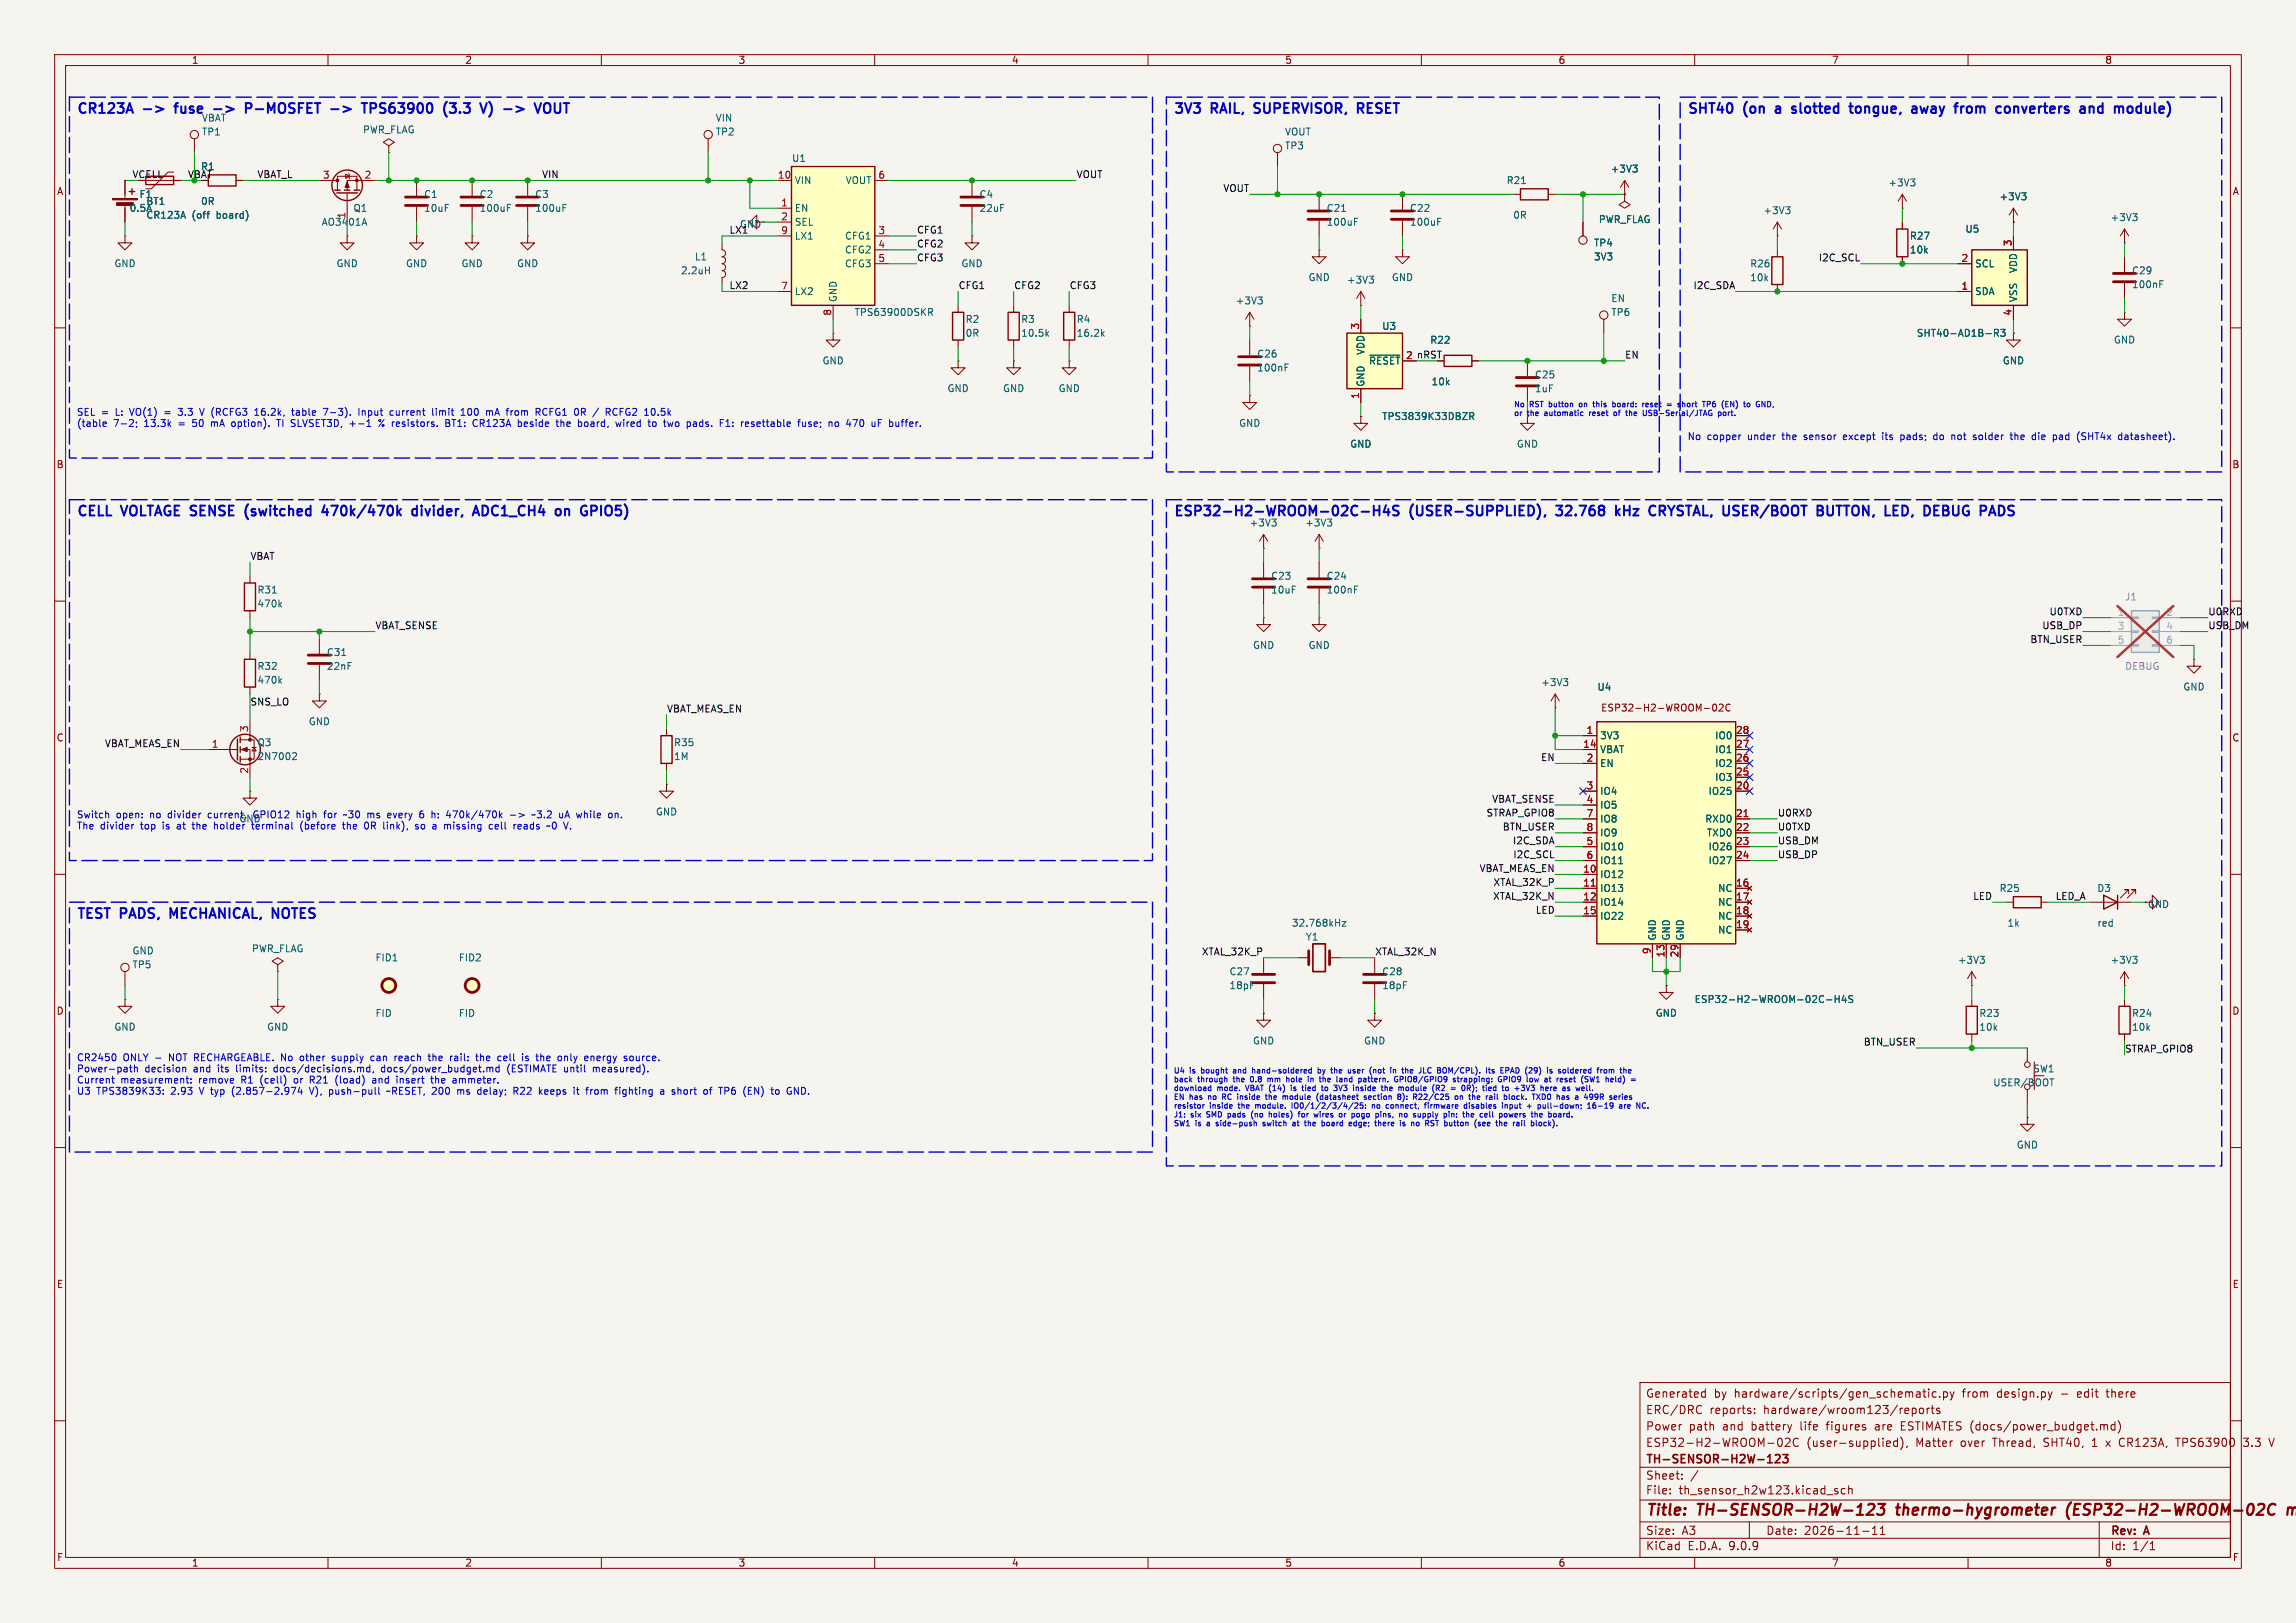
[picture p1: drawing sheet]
<svg xmlns="http://www.w3.org/2000/svg" width="420mm" height="297mm" viewBox="0 0 420 297" stroke-linecap="round" stroke-linejoin="round" font-family="sans-serif">
<defs><g id="words">
<g font-size="2.8" fill="#840000">
<text x="301" y="277.9">Title:</text>
<text x="310.6" y="277.9">TH-SENSOR-H2W-123</text>
<text x="347.8" y="277.9">thermo-hygrometer</text>
<text x="379.7" y="277.9">(ESP32-H2-WROOM-02C</text>
</g>
<g font-size="2.5" fill="#0000c2">
<text x="14" y="21.7">CR123A</text>
<text x="32.9" y="21.7">fuse</text>
<text x="40.6" y="21.7">-&gt;</text>
<text x="47.2" y="21.7">P-MOSFET</text>
<text x="70.1" y="21.7">TPS63900</text>
<text x="85.6" y="21.7">(3.3</text>
<text x="93.2" y="21.7">V)</text>
<text x="98" y="21.7">-&gt;</text>
<text x="214.6" y="21.7">3V3</text>
<text x="221.7" y="21.7">RAIL,</text>
<text x="230.3" y="21.7">SUPERVISOR,</text>
<text x="249.9" y="21.7">RESET</text>
<text x="308.6" y="21.7">SHT40</text>
<text x="319.1" y="21.7">(on</text>
<text x="325.6" y="21.7">a</text>
<text x="329.4" y="21.7">slotted</text>
<text x="340.7" y="21.7">tongue,</text>
<text x="352.8" y="21.7">away</text>
<text x="361.4" y="21.7">from</text>
<text x="369.6" y="21.7">converters</text>
<text x="385.7" y="21.7">and</text>
<text x="392.7" y="21.7">module)</text>
<text x="14" y="95.3">CELL</text>
<text x="22.4" y="95.3">VOLTAGE SENSE</text>
<text x="46.4" y="95.3">(switched</text>
<text x="61.3" y="95.3">470k/470k</text>
<text x="78.4" y="95.3">divider,</text>
<text x="90.4" y="95.3">ADC1_CH4</text>
<text x="106.1" y="95.3">on</text>
<text x="111.4" y="95.3">GPIO5)</text>
<text x="214.6" y="95.3">ESP32-H2-WROOM-02C-H4S</text>
<text x="258" y="95.3">(USER-SUPPLIED),</text>
<text x="285.6" y="95.3">32.768</text>
<text x="297.1" y="95.3">kHz</text>
<text x="304" y="95.3">CRYSTAL, USER/BOOT</text>
<text x="336.1" y="95.3">BUTTON,</text>
<text x="349.3" y="95.3">LED,</text>
<text x="357.1" y="95.3">DEBUG</text>
<text x="368.1" y="95.3">PADS</text>
<text x="14" y="169">TEST</text>
<text x="22.1" y="169">PADS,</text>
<text x="32" y="169">MECHANICAL,</text>
<text x="51.4" y="169">NOTES</text>
</g>
<g font-size="2.1" fill="#840000">
<text x="301" y="256">Generated</text>
<text x="313.5" y="256">by</text>
<text x="317.3" y="256">hardware/scripts/gen_schematic.py</text>
<text x="359.2" y="256">from</text>
<text x="365.6" y="256">design.py</text>
<text x="377.4" y="256">-</text>
<text x="380.6" y="256">edit</text>
<text x="386.1" y="256">there</text>
<text x="301" y="262">Power</text>
<text x="301" y="259">ERC/DRC</text>
<text x="308.9" y="262">path</text>
<text x="312.7" y="259">reports:</text>
<text x="315.2" y="262">and</text>
<text x="320.5" y="262">battery</text>
<text x="322.7" y="259">hardware/wroom123/reports</text>
<text x="329.6" y="262">life</text>
<text x="334.6" y="262">figures</text>
<text x="343.6" y="262">are</text>
<text x="348.4" y="262">ESTIMATES (docs/power_budget.md)</text>
<text x="301" y="268.2">TH-SENSOR-H2W-123</text>
<text x="301" y="265">ESP32-H2-WROOM-02C</text>
<text x="330.4" y="265">(user-supplied),</text>
<text x="350.5" y="265">Matter</text>
<text x="358.8" y="265">over</text>
<text x="364.8" y="265">Thread,</text>
<text x="374.3" y="265">SHT40,</text>
<text x="383.3" y="265">1</text>
<text x="386" y="265">x</text>
<text x="388.5" y="265">CR123A,</text>
<text x="399.1" y="265">TPS63900</text>
<text x="411.6" y="265">3.3</text>
<text x="301" y="273.7">File:</text>
<text x="301" y="271">Sheet:</text>
<text x="307.1" y="273.7">th_sensor_h2w123.kicad_sch</text>
<text x="301" y="281.1">Size:</text>
<text x="307.6" y="281.1">A3</text>
<text x="323" y="281.1">Date:</text>
<text x="330" y="281.1">2026-11-11</text>
<text x="386" y="281.3">Rev:</text>
<text x="392.4" y="281.3">A</text>
<text x="301" y="283.9">KiCad</text>
<text x="308.7" y="283.9">E.D.A.</text>
<text x="316.3" y="283.9">9.0.9</text>
<text x="386" y="283.9">Id:</text>
<text x="390.1" y="283.9">1/1</text>
</g>
<g font-size="1.8" fill="#840000">
<text x="35" y="11.9">1</text>
<text x="85" y="11.9">2</text>
<text x="135" y="11.9">3</text>
<text x="185" y="11.9">4</text>
<text x="235" y="11.9">5</text>
<text x="285" y="11.9">6</text>
<text x="335" y="11.9">7</text>
<text x="385" y="11.9">8</text>
<text x="10.3" y="35.9">A</text>
<text x="24.1" y="32.7">VCELL</text>
<text x="34.3" y="32.7">VBAT</text>
<text x="408.3" y="35.9">A</text>
<text x="257.1" y="65.8">2 nRST</text>
<text x="10.3" y="85.9">B</text>
<text x="408.2" y="85.9">B</text>
<text x="292.8" y="130.4">ESP32-H2-WROOM-02C</text>
<text x="10.3" y="135.9">C</text>
<text x="408.2" y="135.9">C</text>
<text x="10.3" y="185.9">D</text>
<text x="408.2" y="185.9">D</text>
<text x="10.3" y="235.9">E</text>
<text x="408.3" y="235.9">E</text>
<text x="10.3" y="285.9">F</text>
<text x="35" y="286.9">1</text>
<text x="85" y="286.9">2</text>
<text x="135" y="286.9">3</text>
<text x="185" y="286.9">4</text>
<text x="235" y="286.9">5</text>
<text x="285" y="286.9">6</text>
<text x="335" y="286.9">7</text>
<text x="385" y="286.9">8</text>
<text x="408.3" y="285.9">F</text>
</g>
<g font-size="1.8" fill="#0000c2">
<text x="36.8" y="22.5">VBAT</text>
<text x="14" y="76.4">SEL =</text>
<text x="21.3" y="76.4">L:</text>
<text x="24.1" y="76.4">VO(1)</text>
<text x="30.6" y="76.4">=</text>
<text x="33.3" y="76.4">3.3</text>
<text x="37.5" y="76.4">V (RCFG3</text>
<text x="47.9" y="76.4">16.2k,</text>
<text x="54.9" y="76.4">table</text>
<text x="60.9" y="76.4">7-3).</text>
<text x="67.5" y="76.4">Input</text>
<text x="73.4" y="76.4">current</text>
<text x="81.4" y="76.4">limit</text>
<text x="86.8" y="76.4">100</text>
<text x="91.6" y="76.4">mA</text>
<text x="95.6" y="76.4">from</text>
<text x="101.1" y="76.4">RCFG1</text>
<text x="108.4" y="76.4">0R</text>
<text x="112.1" y="76.4">/</text>
<text x="114.6" y="76.4">RCFG2</text>
<text x="121.8" y="76.4">10.5k</text>
<text x="14" y="78.5">(table</text>
<text x="20.8" y="78.5">7-2;</text>
<text x="26.5" y="78.5">13.3k</text>
<text x="33" y="78.5">=</text>
<text x="35.7" y="78.5">50</text>
<text x="39.3" y="78.5">mA</text>
<text x="43.2" y="78.5">option).</text>
<text x="51.8" y="78.5">TI SLVSET3D,</text>
<text x="65.4" y="78.5">+-1</text>
<text x="71" y="78.5">% resistors.</text>
<text x="83.6" y="78.5">BT1:</text>
<text x="88.8" y="78.5">CR123A</text>
<text x="97.2" y="78.5">beside</text>
<text x="104.5" y="78.5">the</text>
<text x="108.7" y="78.5">board,</text>
<text x="115.8" y="78.5">wired</text>
<text x="121.9" y="78.5">to</text>
<text x="125" y="78.5">two</text>
<text x="129.4" y="78.5">pads.</text>
<text x="135.6" y="78.5">F1:</text>
<text x="139.7" y="78.5">resettable</text>
<text x="150.4" y="78.5">fuse;</text>
<text x="156.1" y="78.5">no</text>
<text x="159.6" y="78.5">470</text>
<text x="164.4" y="78.5">uF</text>
<text x="167.8" y="78.5">buffer.</text>
<text x="308.6" y="80.9">No</text>
<text x="312.3" y="80.9">copper</text>
<text x="319.8" y="80.9">under</text>
<text x="326.3" y="80.9">the</text>
<text x="330.5" y="80.9">sensor</text>
<text x="337.9" y="80.9">except</text>
<text x="345.2" y="80.9">its</text>
<text x="348.7" y="80.9">pads;</text>
<text x="355" y="80.9">do</text>
<text x="358.5" y="80.9">not</text>
<text x="362.7" y="80.9">solder</text>
<text x="369.7" y="80.9">the</text>
<text x="373.8" y="80.9">die</text>
<text x="377.8" y="80.9">pad</text>
<text x="382.5" y="80.9">(SHT4x</text>
<text x="390.2" y="80.9">datasheet).</text>
<text x="14" y="150.1">Switch</text>
<text x="14" y="152.1">The</text>
<text x="18.3" y="152.1">divider</text>
<text x="21.2" y="150.1">open:</text>
<text x="25.9" y="152.1">top</text>
<text x="27.6" y="150.1">no</text>
<text x="30.1" y="152.1">is</text>
<text x="31" y="150.1">divider</text>
<text x="32.9" y="152.1">at</text>
<text x="35.9" y="152.1">the</text>
<text x="38.5" y="150.1">current.</text>
<text x="40" y="152.1">holder</text>
<text x="43.7" y="150.7">GND</text>
<text x="47.1" y="150.1">GPIO12</text>
<text x="47.2" y="152.1">terminal</text>
<text x="55.2" y="150.1">high</text>
<text x="56.2" y="152.1">(before</text>
<text x="60.4" y="150.1">for</text>
<text x="64.2" y="150.1">~30</text>
<text x="64.2" y="152.1">the</text>
<text x="68.4" y="152.1">0R</text>
<text x="68.7" y="150.1">ms</text>
<text x="72" y="152.1">link),</text>
<text x="72.6" y="150.1">every</text>
<text x="78.1" y="152.1">so</text>
<text x="78.7" y="150.1">6</text>
<text x="81.1" y="150.1">h:</text>
<text x="81.4" y="152.1">a</text>
<text x="83.8" y="152.1">missing</text>
<text x="84" y="150.1">470k/470k</text>
<text x="92.2" y="152.1">cell</text>
<text x="95.8" y="150.1">-&gt;</text>
<text x="96.9" y="152.1">reads</text>
<text x="100.1" y="150.1">~3.2</text>
<text x="103.2" y="152.1">~0</text>
<text x="105.2" y="150.1">uA</text>
<text x="108.6" y="150.1">while</text>
<text x="14" y="194.5">CR2450</text>
<text x="14" y="196.6">Power-path</text>
<text x="22.5" y="194.5">ONLY -</text>
<text x="26.5" y="196.6">decision</text>
<text x="31.2" y="194.5">NOT RECHARGEABLE. No</text>
<text x="35.5" y="196.6">and</text>
<text x="40.2" y="196.6">its</text>
<text x="43.7" y="196.6">limits:</text>
<text x="50.8" y="196.6">docs/decisions.md,</text>
<text x="55.8" y="194.5">other</text>
<text x="61.8" y="194.5">supply</text>
<text x="69.1" y="194.5">can</text>
<text x="70.6" y="196.6">docs/power_budget.md</text>
<text x="73.7" y="194.5">reach</text>
<text x="80.1" y="194.5">the</text>
<text x="84.2" y="194.5">rail:</text>
<text x="89.2" y="194.5">the</text>
<text x="93.4" y="194.5">cell</text>
<text x="93.9" y="196.6">(ESTIMATE until</text>
<text x="98" y="194.5">is</text>
<text x="100.8" y="194.5">the</text>
<text x="105" y="194.5">only</text>
<text x="110" y="196.6">measured).</text>
<text x="110.1" y="194.5">energy</text>
<text x="117.5" y="194.5">source.</text>
<text x="14" y="198.6">Current</text>
<text x="14" y="200.7">U3</text>
<text x="17.7" y="200.7">TPS3839K33:</text>
<text x="22.1" y="198.6">measurement:</text>
<text x="31.4" y="200.7">2.93</text>
<text x="36.5" y="198.6">remove</text>
<text x="36.8" y="200.7">V typ</text>
<text x="43.1" y="200.7">(2.857-2.974</text>
<text x="44.5" y="198.6">R1</text>
<text x="48.1" y="198.6">(cell)</text>
<text x="54.5" y="198.6">or</text>
<text x="57.6" y="200.7">V),</text>
<text x="57.6" y="198.6">R21</text>
<text x="61.3" y="200.7">push-pull</text>
<text x="62.4" y="198.6">(load)</text>
<text x="69.4" y="198.6">and</text>
<text x="72.1" y="200.7">~RESET, 200</text>
<text x="74" y="198.6">insert</text>
<text x="80.6" y="198.6">the</text>
<text x="84.7" y="198.6">ammeter.</text>
<text x="85.4" y="200.7">ms</text>
<text x="89.3" y="200.7">delay;</text>
<text x="96.1" y="200.7">R22</text>
<text x="100.9" y="200.7">keeps</text>
<text x="107.5" y="200.7">it</text>
<text x="110" y="200.7">from</text>
<text x="115.5" y="200.7">fighting</text>
<text x="123.9" y="200.7">a</text>
<text x="126.2" y="200.7">short</text>
<text x="132.3" y="200.7">of</text>
<text x="135.3" y="200.7">TP6</text>
<text x="139.9" y="200.7">(EN)</text>
<text x="145.3" y="200.7">to</text>
</g>
<g font-size="1.8" fill="#006464">
<text x="130.8" y="22.5">VIN</text>
<text x="36.8" y="25">TP1</text>
<text x="66.3" y="24.6">PWR_FLAG</text>
<text x="130.8" y="25">TP2</text>
<text x="144.8" y="29.8">U1</text>
<text x="235" y="27.5">TP3</text>
<text x="235" y="25">VOUT</text>
<text x="36.7" y="31.3">R1</text>
<text x="145.3" y="33.9">VIN</text>
<text x="154.6" y="33.9">VOUT</text>
<text x="275.5" y="33.9">R21</text>
<text x="294.5" y="31.8">+3V3</text>
<text x="345.3" y="34.3">+3V3</text>
<text x="23.6" y="39">0.5A</text>
<text x="25.4" y="36.4">F1</text>
<text x="26.7" y="37.7">BT1</text>
<text x="26.7" y="40.2">CR123A</text>
<text x="35.1" y="40.2">(off</text>
<text x="36.7" y="37.7">0R</text>
<text x="39.7" y="40.2">board)</text>
<text x="58.8" y="41.5">AO3401A</text>
<text x="63.2" y="40.1" transform="rotate(-90 63.2 40.1)">1</text>
<text x="64.6" y="39">Q1</text>
<text x="77.5" y="36.4">C1</text>
<text x="77.5" y="39">10uF</text>
<text x="87.6" y="36.4">C2</text>
<text x="87.6" y="39">100uF</text>
<text x="97.8" y="36.4">C3</text>
<text x="97.8" y="39">100uF</text>
<text x="135.3" y="41.9">GND</text>
<text x="145.3" y="39">EN</text>
<text x="145.3" y="41.5">SEL</text>
<text x="179.1" y="36.4">C4</text>
<text x="179.1" y="39">22uF</text>
<text x="242.6" y="41.5">100uF</text>
<text x="242.6" y="39">C21</text>
<text x="257.8" y="41.5">100uF</text>
<text x="257.8" y="39">C22</text>
<text x="276.7" y="40.2">0R</text>
<text x="292.4" y="41">PWR_FLAG</text>
<text x="322.5" y="39.4">+3V3</text>
<text x="365.7" y="36.9">+3V3</text>
<text x="386" y="40.7">+3V3</text>
<text x="127" y="47.9">L1</text>
<text x="145.3" y="44">LX1</text>
<text x="154.5" y="44">CFG1</text>
<text x="154.5" y="46.6">CFG2</text>
<text x="291.5" y="45.3">TP4</text>
<text x="291.5" y="47.9">3V3</text>
<text x="349.3" y="46.6">10k</text>
<text x="349.3" y="44">R27</text>
<text x="359.4" y="42.8">U5</text>
<text x="20.8" y="49.1">GND</text>
<text x="61.5" y="49.1">GND</text>
<text x="74.2" y="49.1">GND</text>
<text x="84.3" y="49.1">GND</text>
<text x="94.5" y="49.1">GND</text>
<text x="124.5" y="50.4">2.2uH</text>
<text x="154.5" y="49.1">CFG3</text>
<text x="175.8" y="49.1">GND</text>
<text x="239.3" y="51.6">GND</text>
<text x="246.3" y="52.1">+3V3</text>
<text x="254.5" y="51.6">GND</text>
<text x="320" y="51.7">10k</text>
<text x="320" y="49.1">R26</text>
<text x="361.2" y="49.1">SCL</text>
<text x="369.2" y="50.1" transform="rotate(-90 369.2 50.1)">VDD</text>
<text x="389.9" y="52.9">100nF</text>
<text x="389.9" y="50.4">C29</text>
<text x="145.3" y="54.2">LX2</text>
<text x="153.3" y="55.4" transform="rotate(-90 153.3 55.4)">GND</text>
<text x="156.2" y="58">TPS63900DSKR</text>
<text x="176.5" y="59.3">R2</text>
<text x="186.7" y="59.3">R3</text>
<text x="196.9" y="59.3">R4</text>
<text x="226" y="55.9">+3V3</text>
<text x="294.6" y="58">TP6</text>
<text x="294.6" y="55.5">EN</text>
<text x="361.2" y="54.2">SDA</text>
<text x="369.2" y="55.4" transform="rotate(-90 369.2 55.4)">VSS</text>
<text x="176.5" y="61.8">0R</text>
<text x="186.7" y="61.8">10.5k</text>
<text x="196.9" y="61.8">16.2k</text>
<text x="229.9" y="65.6">C26</text>
<text x="249.8" y="65" transform="rotate(-90 249.8 65)">VDD</text>
<text x="252.7" y="60.6">U3</text>
<text x="261.5" y="63.1">R22</text>
<text x="350.5" y="61.8">SHT40-AD1B-R3</text>
<text x="386.6" y="63.1">GND</text>
<text x="150.4" y="66.9">GND</text>
<text x="173.2" y="72">GND</text>
<text x="183.4" y="72">GND</text>
<text x="193.5" y="72">GND</text>
<text x="229.9" y="68.2">100nF</text>
<text x="249.8" y="70.9" transform="rotate(-90 249.8 70.9)">GND</text>
<text x="250.3" y="66.9">~{RESET}</text>
<text x="261.8" y="70.7">10k</text>
<text x="280.7" y="72">1uF</text>
<text x="280.7" y="69.4">C25</text>
<text x="366.3" y="66.9">GND</text>
<text x="252.7" y="77.1">TPS3839K33DBZR</text>
<text x="226.6" y="78.3">GND</text>
<text x="246.9" y="82.1">GND</text>
<text x="277.4" y="82.1">GND</text>
<text x="228.5" y="96.5">+3V3</text>
<text x="238.7" y="96.5">+3V3</text>
<text x="232.4" y="106.3">C23</text>
<text x="242.6" y="106.3">C24</text>
<text x="47" y="108.8">R31</text>
<text x="47" y="111.4">470k</text>
<text x="232.4" y="108.8">10uF</text>
<text x="242.6" y="108.8">100nF</text>
<text x="229.1" y="118.9">GND</text>
<text x="239.3" y="118.9">GND</text>
<text x="47" y="122.8">R32</text>
<text x="47" y="125.3">470k</text>
<text x="59.7" y="120.2">C31</text>
<text x="59.7" y="122.8">22nF</text>
<text x="281.8" y="125.8">+3V3</text>
<text x="292.1" y="126.6">U4</text>
<text x="399.3" y="126.6">GND</text>
<text x="47" y="136.8">Q3</text>
<text x="56.4" y="132.9">GND</text>
<text x="123.2" y="136.8">R35</text>
<text x="292.6" y="135.5">3V3</text>
<text x="313.6" y="135.5">IO0</text>
<text x="47" y="139.3">2N7002</text>
<text x="123.2" y="139.3">1M</text>
<text x="292.6" y="138">VBAT</text>
<text x="292.6" y="140.6">EN</text>
<text x="313.6" y="138">IO1</text>
<text x="313.6" y="140.6">IO2</text>
<text x="313.6" y="143.1">IO3</text>
<text x="119.9" y="149.4">GND</text>
<text x="292.6" y="145.6">IO4</text>
<text x="292.6" y="148.2">IO5</text>
<text x="312.4" y="145.6">IO25</text>
<text x="292.6" y="150.7">IO8</text>
<text x="292.6" y="153.3">IO9</text>
<text x="292.6" y="155.8">IO10</text>
<text x="311.8" y="150.7">RXD0</text>
<text x="312.1" y="153.3">TXD0</text>
<text x="312.4" y="155.8">IO26</text>
<text x="292.6" y="158.3">IO11</text>
<text x="292.6" y="160.9">IO12</text>
<text x="312.4" y="158.3">IO27</text>
<text x="292.6" y="163.4">IO13</text>
<text x="292.6" y="166">IO14</text>
<text x="314.2" y="163.4">NC</text>
<text x="314.2" y="166">NC</text>
<text x="365.7" y="163.4">R25</text>
<text x="383.5" y="163.4">D3</text>
<text x="392.8" y="166.4">GND</text>
<text x="236.2" y="169.8">32.768kHz</text>
<text x="238.8" y="172.3">Y1</text>
<text x="292.6" y="168.5">IO22</text>
<text x="303.1" y="172.2" transform="rotate(-90 303.1 172.2)">GND</text>
<text x="305.7" y="172.2" transform="rotate(-90 305.7 172.2)">GND</text>
<text x="308.2" y="172.2" transform="rotate(-90 308.2 172.2)">GND</text>
<text x="314.2" y="168.5">NC</text>
<text x="314.2" y="171">NC</text>
<text x="367.1" y="169.8">1k</text>
<text x="383.5" y="169.8">red</text>
<text x="24.1" y="177.4">TP5</text>
<text x="24.1" y="174.9">GND</text>
<text x="46" y="174.5">PWR_FLAG</text>
<text x="68.6" y="176.1">FID1</text>
<text x="83.8" y="176.1">FID2</text>
<text x="224.8" y="178.7">C27</text>
<text x="252.7" y="178.7">C28</text>
<text x="358" y="176.6">+3V3</text>
<text x="386" y="176.6">+3V3</text>
<text x="224.8" y="181.2">18pF</text>
<text x="252.7" y="181.2">18pF</text>
<text x="309.9" y="183.7">ESP32-H2-WROOM-02C-H4S</text>
<text x="20.8" y="188.8">GND</text>
<text x="48.8" y="188.8">GND</text>
<text x="68.6" y="186.3">FID</text>
<text x="83.8" y="186.3">FID</text>
<text x="229.1" y="191.3">GND</text>
<text x="249.4" y="191.3">GND</text>
<text x="302.8" y="186.3">GND</text>
<text x="362" y="188.8">10k</text>
<text x="362" y="186.3">R23</text>
<text x="389.9" y="188.8">10k</text>
<text x="389.9" y="186.3">R24</text>
<text x="371.8" y="196.4">SW1</text>
<text x="364.5" y="199">USER/BOOT</text>
<text x="368.8" y="210.4">GND</text>
</g>
<g font-size="1.8" fill="#0f0f0f">
<text x="47" y="32.7">VBAT_L</text>
<text x="99.1" y="32.7">VIN</text>
<text x="196.8" y="32.7">VOUT</text>
<text x="223.7" y="35.2">VOUT</text>
<text x="133.3" y="42.8">LX1</text>
<text x="167.6" y="42.8">CFG1</text>
<text x="167.6" y="45.4">CFG2</text>
<text x="167.6" y="47.9">CFG3</text>
<text x="332.6" y="47.9">I2C_SCL</text>
<text x="133.3" y="53">LX2</text>
<text x="175.3" y="53">CFG1</text>
<text x="185.4" y="53">CFG2</text>
<text x="195.6" y="53">CFG3</text>
<text x="309.7" y="53">I2C_SDA</text>
<text x="297.2" y="65.7">EN</text>
<text x="45.7" y="102.5">VBAT</text>
<text x="374.8" y="112.7">U0TXD</text>
<text x="403.9" y="112.7">U0RXD</text>
<text x="68.6" y="115.2">VBAT_SENSE</text>
<text x="371.3" y="117.8">BTN_USER</text>
<text x="373.5" y="115.2">USB_DP</text>
<text x="403.9" y="115.2">USB_DM</text>
<text x="45.7" y="129.2">SNS_LO</text>
<text x="121.9" y="130.5">VBAT_MEAS_EN</text>
<text x="19.1" y="136.8">VBAT_MEAS_EN</text>
<text x="281.8" y="139.4">EN</text>
<text x="271.8" y="149.5">STRAP_GPIO8</text>
<text x="272.8" y="147">VBAT_SENSE</text>
<text x="325.1" y="149.5">U0RXD</text>
<text x="274.8" y="152.1">BTN_USER</text>
<text x="276.7" y="154.6">I2C_SDA</text>
<text x="325.1" y="154.6">USB_DM</text>
<text x="325.1" y="152.1">U0TXD</text>
<text x="270.5" y="159.7">VBAT_MEAS_EN</text>
<text x="276.7" y="157.1">I2C_SCL</text>
<text x="325.1" y="157.1">USB_DP</text>
<text x="273" y="164.8">XTAL_32K_N</text>
<text x="273.1" y="162.2">XTAL_32K_P</text>
<text x="280.8" y="167.3">LED</text>
<text x="360.8" y="164.8">LED</text>
<text x="375.9" y="164.8">LED_A</text>
<text x="219.7" y="174.9">XTAL_32K_P</text>
<text x="251.5" y="174.9">XTAL_32K_N</text>
<text x="340.8" y="191.4">BTN_USER</text>
<text x="388.6" y="192.7">STRAP_GPIO8</text>
</g>
<g font-size="1.8" fill="#a90000">
<text x="59" y="32.8">3</text>
<text x="66.6" y="32.8">2</text>
<text x="142.2" y="32.8">10</text>
<text x="160.6" y="32.8">6</text>
<text x="142.8" y="37.8">1</text>
<text x="142.8" y="40.4">2</text>
<text x="142.8" y="42.9">9</text>
<text x="160.6" y="42.9">3</text>
<text x="160.6" y="45.5">4</text>
<text x="368" y="45.2" transform="rotate(-90 368 45.2)">3</text>
<text x="142.8" y="53.1">7</text>
<text x="160.6" y="48">5</text>
<text x="358.7" y="48">2</text>
<text x="358.7" y="53.1">1</text>
<text x="152.1" y="57.9" transform="rotate(-90 152.1 57.9)">8</text>
<text x="368" y="57.9" transform="rotate(-90 368 57.9)">4</text>
<text x="248.7" y="60.4" transform="rotate(-90 248.7 60.4)">3</text>
<text x="257.1" y="65.8">2</text>
<text x="248.7" y="73.1" transform="rotate(-90 248.7 73.1)">1</text>
<text x="38.7" y="136.9">1</text>
<text x="45.5" y="134.1" transform="rotate(-90 45.5 134.1)">3</text>
<text x="289.5" y="136.9">14</text>
<text x="290.1" y="134.4">1</text>
<text x="317.5" y="134.4">28</text>
<text x="317.5" y="136.9">27</text>
<text x="45.5" y="141.7" transform="rotate(-90 45.5 141.7)">2</text>
<text x="290.1" y="139.4">2</text>
<text x="317.5" y="139.4">26</text>
<text x="317.5" y="142">25</text>
<text x="290.1" y="144.5">3</text>
<text x="290.1" y="147.1">4</text>
<text x="290.1" y="149.6">7</text>
<text x="317.5" y="144.5">20</text>
<text x="317.5" y="149.6">21</text>
<text x="290.1" y="152.1">8</text>
<text x="290.1" y="154.7">5</text>
<text x="317.5" y="152.1">22</text>
<text x="317.5" y="154.7">23</text>
<text x="289.5" y="159.8">10</text>
<text x="290.1" y="157.2">6</text>
<text x="317.5" y="157.2">24</text>
<text x="289.5" y="162.3">11</text>
<text x="289.5" y="164.8">12</text>
<text x="289.5" y="167.4">15</text>
<text x="317.5" y="162.3">16</text>
<text x="317.5" y="164.8">17</text>
<text x="317.5" y="167.4">18</text>
<text x="317.5" y="169.9">19</text>
<text x="302" y="174.7" transform="rotate(-90 302 174.7)">9</text>
<text x="304.5" y="175.3" transform="rotate(-90 304.5 175.3)">13</text>
<text x="307.1" y="175.3" transform="rotate(-90 307.1 175.3)">29</text>
</g>
<g font-size="1.8" fill="#a5a4a2">
<text x="387.3" y="112.8">1</text>
<text x="396.2" y="112.8">2</text>
<text x="387.3" y="115.3">3</text>
<text x="387.3" y="117.9">5</text>
<text x="396.2" y="115.3">4</text>
<text x="396.2" y="117.9">6</text>
</g>
<g font-size="1.8" fill="#939391">
<text x="388.6" y="110.1">J1</text>
<text x="388.6" y="122.8">DEBUG</text>
</g>
<g font-size="1.4" fill="#0000c2">
<text x="276.9" y="74.9">No</text>
<text x="276.9" y="76.5">or</text>
<text x="279.4" y="76.5">the</text>
<text x="279.8" y="74.9">RST button</text>
<text x="282.8" y="76.5">automatic</text>
<text x="289.3" y="74.9">on</text>
<text x="291.2" y="76.5">reset</text>
<text x="292.2" y="74.9">this</text>
<text x="295.9" y="76.5">of</text>
<text x="296" y="74.9">board:</text>
<text x="298.4" y="76.5">the</text>
<text x="301.7" y="74.9">reset</text>
<text x="301.8" y="76.5">USB-Serial/JTAG</text>
<text x="306.4" y="74.9">=</text>
<text x="308.7" y="74.9">short</text>
<text x="313.5" y="74.9">TP6</text>
<text x="315.8" y="76.5">port.</text>
<text x="317.2" y="74.9">(EN)</text>
<text x="321.5" y="74.9">to</text>
<text x="324" y="74.9">GND,</text>
<text x="214.6" y="196.8">U4</text>
<text x="217.6" y="196.8">is</text>
<text x="220" y="196.8">bought</text>
<text x="226.1" y="196.8">and</text>
<text x="229.8" y="196.8">hand-soldered</text>
<text x="242.1" y="196.8">by</text>
<text x="244.7" y="196.8">the</text>
<text x="248.1" y="196.8">user</text>
<text x="252.3" y="196.8">(not</text>
<text x="256.4" y="196.8">in</text>
<text x="258.8" y="196.8">the</text>
<text x="262.1" y="196.8">JLC</text>
<text x="265.7" y="196.8">BOM/CPL).</text>
<text x="274.9" y="196.8">Its</text>
<text x="277.8" y="196.8">EPAD</text>
<text x="282.6" y="196.8">(29)</text>
<text x="286.8" y="196.8">is</text>
<text x="289.1" y="196.8">soldered</text>
<text x="296.5" y="196.8">from</text>
<text x="214.6" y="198.4">back</text>
<text x="214.6" y="200">download</text>
<text x="214.6" y="201.6">EN</text>
<text x="214.6" y="203.2">resistor</text>
<text x="217.6" y="201.6">has</text>
<text x="219.1" y="198.4">through</text>
<text x="221.2" y="201.6">no</text>
<text x="221.3" y="203.2">inside</text>
<text x="222.6" y="200">mode.</text>
<text x="224.1" y="201.6">RC</text>
<text x="225.9" y="198.4">the</text>
<text x="226.8" y="203.2">the</text>
<text x="227.1" y="201.6">inside</text>
<text x="228.1" y="200">VBAT (14)</text>
<text x="229.2" y="198.4">0.8</text>
<text x="230.1" y="203.2">module.</text>
<text x="232.5" y="201.6">the</text>
<text x="232.6" y="198.4">mm</text>
<text x="235.9" y="201.6">module</text>
<text x="236.3" y="198.4">hole</text>
<text x="236.9" y="200">is</text>
<text x="237" y="203.2">IO0/1/2/3/4/25:</text>
<text x="239.2" y="200">tied</text>
<text x="240.5" y="198.4">in</text>
<text x="242.3" y="201.6">(datasheet</text>
<text x="242.9" y="198.4">the</text>
<text x="243" y="200">to</text>
<text x="245.5" y="200">3V3</text>
<text x="246.3" y="198.4">land</text>
<text x="249.3" y="200">inside</text>
<text x="250.5" y="198.4">pattern.</text>
<text x="251.3" y="201.6">section</text>
<text x="252" y="203.2">no</text>
<text x="254.8" y="200">the</text>
<text x="254.8" y="203.2">connect,</text>
<text x="257.3" y="198.4">GPIO8/GPIO9</text>
<text x="257.7" y="201.6">8):</text>
<text x="258.1" y="200">module</text>
<text x="260.8" y="201.6">R22/C25</text>
<text x="262.1" y="203.2">firmware</text>
<text x="264.6" y="200">(R2</text>
<text x="268.2" y="200">=</text>
<text x="268.4" y="198.4">strapping:</text>
<text x="268.7" y="201.6">on</text>
<text x="269.6" y="203.2">disables</text>
<text x="270.4" y="200">0R);</text>
<text x="271.5" y="201.6">the</text>
<text x="274.6" y="200">tied</text>
<text x="274.9" y="201.6">rail</text>
<text x="276.8" y="203.2">input</text>
<text x="276.9" y="198.4">GPIO9</text>
<text x="278.4" y="200">to</text>
<text x="278.4" y="201.6">block.</text>
<text x="280.9" y="200">+3V3</text>
<text x="281.6" y="203.2">+</text>
<text x="282.4" y="198.4">low</text>
<text x="283.8" y="203.2">pull-down;</text>
<text x="283.9" y="201.6">TXD0</text>
<text x="285.9" y="198.4">at</text>
<text x="285.9" y="200">here</text>
<text x="288.3" y="198.4">reset</text>
<text x="288.6" y="201.6">has</text>
<text x="290.2" y="200">as</text>
<text x="292.2" y="201.6">a</text>
<text x="292.9" y="200">well.</text>
<text x="293.1" y="198.4">(SW1</text>
<text x="293.2" y="203.2">16-19</text>
<text x="294.2" y="201.6">499R</text>
<text x="299" y="201.6">series</text>
<text x="299.3" y="203.2">are</text>
<text x="214.6" y="204.8">J1:</text>
<text x="214.6" y="206.4">SW1</text>
<text x="217.8" y="204.8">six</text>
<text x="218.7" y="206.4">is</text>
<text x="221" y="204.8">SMD</text>
<text x="221" y="206.4">a</text>
<text x="222.9" y="206.4">side-push</text>
<text x="225.1" y="204.8">pads</text>
<text x="229.6" y="204.8">(no</text>
<text x="231.8" y="206.4">switch</text>
<text x="233.1" y="204.8">holes)</text>
<text x="237.4" y="206.4">at</text>
<text x="238.8" y="204.8">for</text>
<text x="239.9" y="206.4">the</text>
<text x="241.9" y="204.8">wires</text>
<text x="243.3" y="206.4">board</text>
<text x="246.7" y="204.8">or</text>
<text x="248.5" y="206.4">edge;</text>
<text x="249.3" y="204.8">pogo</text>
<text x="253.6" y="206.4">there</text>
<text x="253.9" y="204.8">pins,</text>
<text x="258.4" y="206.4">is</text>
<text x="258.5" y="204.8">no</text>
<text x="260.7" y="206.4">no</text>
<text x="261.3" y="204.8">supply</text>
<text x="263.5" y="206.4">RST button</text>
<text x="267.2" y="204.8">pin:</text>
<text x="270.9" y="204.8">the</text>
<text x="273" y="206.4">(see</text>
<text x="274.3" y="204.8">cell</text>
<text x="277.3" y="206.4">the</text>
<text x="278.1" y="204.8">powers</text>
<text x="280.6" y="206.4">rail</text>
<text x="284.1" y="206.4">block).</text>
<text x="284.2" y="204.8">the</text>
<text x="287.6" y="204.8">board.</text>
</g>
</g></defs>
<path d="M0 0h420v297h-420z" fill="#f5f4ef" stroke="#f5f4ef" stroke-width=".18"/>
<g fill="none" stroke="#840000" stroke-width=".18">
<path d="M10 10h400v277h-400zM12 12h396v273h-396zM60 10v2M110 10v2M160 10v2M210 10v2M260 10v2M310 10v2M360 10v2M58.4 33h3.3M61.7 34.8v-2.5h3.6v2.5M63.2 31.9l.7 .4-.7 .3z"/>
<path d="M63.5 35.3v5.3M63.8 31.8l.1 .1v.7l.1 .2M68.6 33h-5.1v1.8M241.3 35.6v2.8M63.5 43.2v1.3h1.3l-1.3 1.2-1.3-1.2h1.3M63.5 43.2h.1M241.3 45.7v1.3h1.3l-1.3 1.3-1.3-1.3h1.3M241.3 45.7h.1M241.3 40.4v2.8M248.9 55.9h.1M248.9 53.3l-.7 1.3M248.9 53.3l.8 1.3"/>
<path d="M248.9 53.3v2.6M10 60h2M269.2 66h1.3M408 60h2M10 110h2M408 110h2M401.3 120.7v1.2h1.3l-1.3 1.3-1.3-1.3h1.3M401.3 120.7h.1M10 160h2M408 160h2M10 210h2M408 210h2"/>
<path d="M300 253h108v32h-108zM310.9 257.2l.3 .1M311.2 258.5l-.3 .2M311.4 255.6h.5M311.4 254.8h.5M311.9 254.2v1.5M320.9 257.8v.1M320.9 258.5v.2M349.8 257.7v1.5M349.8 257.8l.4-.1 .3 .3v.4l-.1 .2h-.6M350.7 254.7h.3l.2 .2v.8M351.2 255.6l-.5 .1"/>
<path d="M351.2 255l-.5 .1M351.2 257.8l.4-.1 .3 .3v.4l-.3 .3-.4-.1-.1-.2v-.4zM351.7 254.7h.6M351.9 254.2v1.3l.4 .2M352.5 257.7v1M352.8 254.2v.1M352.8 254.7v1M352.9 257.7l-.2 .1-.2 .2M353.2 257.7h.6M353.4 257.2v1.3l.4 .2M354.2 254.8l-.5-.1-.3 .3v.4l.2 .2h.6M354.8 255.5v.2"/>
<path d="M354.8 257.8l-.4-.1-.2 .2 .1 .2 .5 .2v.3h-.6M355.5 254.8l.4-.1 .3 .3v.4l-.1 .2h-.6M355.5 254.7v1.5M356.7 254.7l.4 1M357.1 255.7l-.4 .5M357.4 254.7l-.3 1M375.4 254.7l-.4 1M385.2 254.7h.6M387.4 260a1.72 1.72 0 0 1 0 2.3M10 260h2M300 278.5h108M300 274.5h108"/>
<path d="M300 268.5h108M305.5 273.2v.2M305.5 272.5v.1M307.7 270.5v.2M307.7 269.8v.1M310.6 269.1l-1.3 1.9M320 278.5v3M325.2 263.8l.1-.5 .2-.1a.8 .8 0 0 1 .5 .7 .8 .8 0 0 1-.5 .8l-.2-.2-.1-.4M326.6 263.3l.6-.1 .2 .1v.3l-.9 1.1h.9M327.7 260.7l-.3 1M328.9 263.3a.6 .6 0 0 0-.7 0 .6 .6 0 0 0-.2 .7 .56 .56 0 0 0 .3 .6 .56 .56 0 0 0 .6-.1M334.2 273.5h1.1"/>
<path d="M336.2 272.5l-.4-.1-.2 .2 .1 .2 .5 .2v.3h-.6M337.5 272.5l-.4-.1-.3 .3v.4l.1 .2h.6M338.2 272.5l.2-.1 .3 .1 .1 .9M338.2 271.9v1.5M342.5 279.7l.4-.4v1.5M343.9 279.7l.5-.4v1.5M345.3 263.7l.4 .1 .1 .2-.7 .2M345.7 264.6l-.4 .1M347.1 263.8l-.4-.1-.3 .3v.4l.1 .2h.6M347.1 263.2v1.5M347.7 263a1.72 1.72 0 0 1 0 2.3M347.8 260.9h.5"/>
<path d="M348.5 260.2h-.7v1.5h.7M348.9 264.6l-.2 .3M382.7 264.7h.9M382.9 263.5l-.2 .1M384 278.5v6.5M384.9 260.8h.5l.1 .9M385.2 263.7l.8 1M386 263.7l-.8 1M386.9 260.8l-.5-.1-.2 .3v.4l.1 .2h.6M386.9 260.2v1.5M387.7 264.3l.2 .3M387.9 263.3l-.2 .2"/>
<path d="M397.9 263.2h.9M398.4 263.2v1.5M408 260h2M410.4 263.2h.9l-.5 .6h.2M410.4 264.5l.2 .2h.4M415 263.2l.5 1.5 .5-1.5M60 285v2M110 285v2M160 285v2M210 285v2M260 285v2M300 281.5h108"/>
<path d="M310 285v2M340.7 280.2h1.2M342.5 280.8h.9M343.9 280.8h.9M360 285v2M393.3 283.6h.9M393.3 282.5l.4-.4v1.5"/>
</g>
<g fill="none" stroke="#840000" stroke-width=".4">
<path d="M341.8 275.4l.3-.2h.4a.45 .45 0 0 1 .3 .6l-.1 .3-1.3 1.1h1.3M343.6 275.2h1.2l-.7 .8h.2l.3 .2v.6l-.1 .2-.3 .2h-.6l-.2-.2M346.8 275.9h.8M347.2 275.2l-.2 1.7 .2 .3M375.4 275.9l-.2 1.3M376 275.9l-.4 .1-.2 .3M378.9 274.9a2.35 2.35 0 0 0-.4 3.1M413.1 275.4l.3-.2h.5a.45 .45 0 0 1 .3 .6l-.2 .3-1.2 1.1h1.2M416.2 275.4a.88 .88 0 0 0-1 0 .88 .88 0 0 0-.3 .9 .69 .69 0 0 0 .3 .8 .69 .69 0 0 0 .8-.1M418.5 276.1a.49 .49 0 0 1 .9 .1M418.5 275.9l-.1 1.3M419.4 276.2l-.2 1"/>
<path d="M420 275.9a.49 .49 0 0 0-.6 .3"/>
</g>
<path d="M323.3 267.7h.9M323.3 266.6l.5-.4v1.5M324.8 266.3l.5-.1 .2 .1 .1 .3-.9 1.1h.9M326.1 266.2h.9l-.5 .6 .5 .1v.6l-.2 .2h-.5l-.2-.2" fill="none" stroke="#840000" stroke-width=".3"/>
<g fill="none" stroke="#840000" stroke-width=".25">
<path d="M61.2 34.8h1M61.6 35.3h3.8M63 34.8h1M64.8 34.8h1M264.2 65h5v2.1h-5z"/>
<circle cx="63.5" cy="33.9" r="2.79"/>
</g>
<path d="M239.3 38.6h4M239.3 40.1h4" fill="none" stroke="#840000" stroke-width=".51"/>
<path d="M66.7 39.9l.4 1.3M245.4 38.7h.7M247.8 39.9h.6M247.8 40.6h.4M250.4 50.5h.8l-.4 .5M251 51l.2 .3v.3l-.2 .2" fill="none" stroke="#006464" stroke-width=".18"/>
<g fill="#840000" stroke="#840000" stroke-width=".18">
<path d="M63.5 33.3l.4 1h-.8z"/>
<circle cx="61.7" cy="33" r=".25"/>
<circle cx="65.3" cy="33" r=".25"/>
</g>
<path d="M246.4 61h10.1v10.1h-10.1z" fill="#ffffc2"/>
<path d="M278.1 34.5h5.1v2.1h-5.1zM246.4 61h10.1v10.1h-10.1zM44.7 106.7h2v5.1h-2zM120.9 134.6h2v5.1h-2zM368.3 164.1h5.1v2h-5.1zM384.8 163.8l2.5 1.3-2.5 1.3zM387.3 163.8v2.6M387.6 184.2h2v5h-2z" fill="none" stroke="#840000" stroke-width=".25"/>
<g fill="none" stroke="#840000" stroke-width=".18">
<path d="M96.5 33v2.8M96.5 37.8v2.8M256.5 35.6v2.8M276.9 35.6h1.2M283.2 35.6h1.3M297.2 35.6h.1M297.2 33l-.8 1.3M297.2 33l.7 1.3M297.2 33v2.6M248.9 58.4v2.6M256.5 45.7v1.3h1.3l-1.3 1.3-1.2-1.3h1.2M256.5 45.7h.1"/>
<path d="M256.5 40.4v2.8M248.9 76.2v1.3h1.3l-1.3 1.2-1.3-1.2h1.3M248.9 76.2h.1M248.9 71.1v2.6M279.4 76.2v1.3h1.3l-1.3 1.2-1.3-1.2h1.3M45.7 105.4v1.3M45.7 111.8v1.2M121.9 133.4v1.2M121.9 139.7v1.3M367 165.1h1.3M373.4 165.1h1.2M382.3 165.1h7.6"/>
<path d="M389.4 163.6v-.8h-.8h.8l-1.5 1.5M390.7 163.6v-.8h-.8h.8l-1.6 1.5M392.4 165.1h1.3v-1.3l1.3 1.3-1.3 1.3v-1.3M370.8 191.8v2.5M370.8 199.4v2.5M372.1 194.3v5.1M388.6 182.9v1.3M388.6 189.2v1.3"/>
<circle cx="370.8" cy="194.8" r=".51"/>
</g>
<g fill="none" stroke="#006464" stroke-width=".18">
<path d="M103 38h.4M103 37.4h.6M263 39.9h.6M278.3 33.6h.7M298.7 30.2h.8l-.4 .5M299.2 30.7l.3 .2v.3l-.3 .3M263 40.6h.4M250.6 65h5.5M268.9 76.2l.6-.1 .1-.2-.1-.3-.6-.1v1.3M269.2 76.2l.4 .6M49.8 108.5h.7M51.2 110.6l.3 .5"/>
<path d="M51.5 110.2l-.5 .5M375 197.4h.7"/>
</g>
<g fill="none" stroke="#840000" stroke-width=".51">
<path d="M94.5 36.1h4.1M94.5 37.6h4.1M254.5 38.6h4.1M254.5 40.1h4.1"/>
<circle cx="86.4" cy="180.3" r="1.27"/>
</g>
<circle cx="86.4" cy="180.3" r="1.27" fill="#ffffc2" stroke="#ffffc2" stroke-width=".18"/>
<path d="M389.9 111.8h5.1v7.6h-5.1z" fill="#ebeae8"/>
<path d="M389.9 111.8h5.1v7.6h-5.1z" fill="none" stroke="#9c9b98" stroke-width=".25"/>
<path d="M386.1 113h3.8M386.1 115.6h3.8M386.1 118.1h3.8M389.9 112.9h1.3v.3h-1.3zM389.9 115.4h1.3v.3h-1.3zM389.9 118h1.3v.2h-1.3zM393.7 112.9h1.3v.3h-1.3zM393.7 115.4h1.3v.3h-1.3zM393.7 118h1.3v.2h-1.3zM395 113h3.8M395 115.6h3.8M395 118.1h3.8" fill="none" stroke="#9c9b98" stroke-width=".18"/>
<path d="M387.3 110.9l10.2 9.3M397.5 110.9l-10.2 9.3" fill="none" stroke="#e12e31" stroke-width=".46"/>
<g fill="none" stroke="#840000" stroke-width=".51">
<path d="M84.3 36.1h4.1M84.3 37.6h4.1M386.6 50h4.1M386.6 51.6h4.1"/>
<circle cx="71.1" cy="180.3" r="1.27"/>
</g>
<g fill="none" stroke="#840000" stroke-width=".18">
<path d="M86.4 33v2.8M86.4 37.8v2.8M86.4 43.2v1.3h1.2l-1.2 1.2-1.3-1.2h1.3M86.4 43.2h.1M228.6 59.7h.1M228.6 57.2l-.8 1.2M228.6 57.2l.8 1.2M228.6 57.2v2.5M388.6 44.5h.1M388.6 41.9l-.7 1.3M388.6 41.9l.8 1.3M388.6 41.9v2.6"/>
<path d="M388.6 47v2.8M388.6 51.8v2.8M121.9 143.5v1.3h1.3l-1.3 1.3-1.3-1.3h1.3M121.9 143.5h.1"/>
</g>
<path d="M92.8 38h.4M92.8 37.4h.6M390.1 39.1h.8l-.4 .5M390.7 39.6l.2 .2v.3l-.2 .3M230.1 54.3h.8l-.4 .5M230.7 54.8l.2 .3v.3l-.2 .2M395.1 52h.4M395.1 51.4h.6" fill="none" stroke="#006464" stroke-width=".18"/>
<circle cx="71.1" cy="180.3" r="1.27" fill="#ffffc2" stroke="#ffffc2" stroke-width=".18"/>
<path d="M360.7 45.7h10.1v10.2h-10.1z" fill="#ffffc2"/>
<g fill="none" stroke="#840000" stroke-width=".25">
<path d="M23.6 35.1h1M24.1 34.5v1.1M26.7 32.3h5v1.5h-5zM38.1 32h5.1v2h-5.1zM174.2 57.2h2.1v5h-2.1zM184.4 57.2h2v5h-2zM194.6 57.2h2v5h-2zM324.1 47h2v5.1h-2zM347 41.9h2v5.1h-2zM360.7 45.7h10.1v10.2h-10.1zM43.4 135.3v3.8M43.9 134.9v1"/>
<path d="M43.9 136.7v1M43.9 138.4v1M359.7 184.2h2v5h-2z"/>
<circle cx="44.8" cy="137.2" r="2.79"/>
</g>
<g fill="none" stroke="#840000" stroke-width=".18">
<path d="M22.9 33v3.3M22.9 37.3v3.3M26.7 33h6.3M31.7 31.5h-1l-3 3h-1M43.2 33h1.2M233.7 27.9v2.6M348 38.1h.1M348 35.6v2.5M348 35.6l-.8 1.2M348 35.6l.7 1.2M368.3 38.1v2.5M368.3 38.1l-.8 1.3"/>
<path d="M368.3 38.1l.8 1.3M22.9 43.2v1.3h1.2l-1.2 1.2-1.3-1.2h1.3M22.9 43.2h.1M76.2 43.2v1.3h1.3l-1.3 1.2-1.3-1.2h1.3M76.2 43.2h.1M96.5 43.2v1.3h1.3l-1.3 1.2-1.3-1.2h1.3M96.5 43.2h.1M175.3 55.9v1.3M185.4 55.9v1.3M195.6 55.9v1.3M325.1 43.2h.1M325.1 40.6v2.6"/>
<path d="M325.1 45.7v1.3M325.1 52.1v1.2M325.1 40.6l-.7 1.3M325.1 40.6l.8 1.3M348 40.6v1.3M348 47v1.3M358.1 48.3h2.6M358.1 53.3h2.6M368.3 40.6h.1M368.3 43.2v2.5M368.3 55.9v2.5M388.6 57.2v1.2h1.3l-1.3 1.3-1.3-1.3h1.3"/>
<path d="M388.6 57.2h.1M175.3 62.2v1.3M185.4 62.2v1.3M195.6 66v1.3h1.2l-1.2 1.3-1.3-1.3h1.3M195.6 66h.1M195.6 62.2v1.3M228.6 72.4v1.3h1.3l-1.3 1.2-1.3-1.2h1.3M228.6 72.4h.1M228.6 62.2v2.8M228.6 67.1v2.8M368.3 61v1.2h1.3l-1.3 1.3-1.3-1.3h1.3M368.3 61h.1"/>
<path d="M231.1 97.8l-.7 1.3M231.1 97.8l.8 1.3M231.1 97.8v2.5M241.3 97.8v2.5M241.3 97.8l-.8 1.3M241.3 97.8l.8 1.3M231.1 100.3h.1M231.1 113v1.3h1.3l-1.3 1.3-1.2-1.3h1.2M231.1 113h.1M231.1 102.9v2.8M231.1 107.7v2.8M241.3 100.3h.1"/>
<path d="M241.3 113v1.3h1.3l-1.3 1.3-1.3-1.3h1.3M241.3 113h.1M241.3 102.9v2.8M241.3 107.7v2.8M38.1 137.2h5.3M43.9 135.4h2.6v3.5h-2.6M43.9 137.2h1.8v5M45.7 132.1v3.3M46.1 136.8h.8M46.5 136.8l.4 .6h-.8zM284.5 129.5h.1M284.5 127l-.8 1.3"/>
<path d="M284.5 127l.7 1.3M284.5 127v2.5M45.7 144.8v1.3h1.3l-1.3 1.2-1.3-1.2h1.3M45.7 144.8h.1M22.9 177.8v2.5M50.8 176.5l1-.6-1-.6-1 .6 1 .6v1.3M50.8 177.8h.1M231.1 175.3v2.8M237.5 175.3h1.9M243.2 175.3h1.9M251.5 175.3v2.8M360.7 177.8v2.5"/>
<path d="M360.7 177.8l-.8 1.3M360.7 177.8l.7 1.3M388.6 177.8l-.7 1.3M388.6 177.8l.8 1.3M388.6 177.8v2.5M22.9 182.9v1.3h1.2l-1.2 1.2-1.3-1.2h1.3M22.9 182.9h.1M50.8 182.9v1.3h1.3l-1.3 1.2-1.3-1.2h1.3M50.8 182.9h.1M231.1 185.4v1.3h1.3l-1.3 1.3-1.2-1.3h1.2M231.1 185.4h.1M231.1 180.1v2.8"/>
<path d="M251.5 185.4v1.3h1.2l-1.2 1.3-1.3-1.3h1.3M251.5 185.4h.1M251.5 180.1v2.8M304.8 180.3v1.3h1.3l-1.3 1.3-1.3-1.3h1.3M304.8 180.3h.1M360.7 180.3h.1M360.7 182.9v1.3M360.7 189.2v1.3M388.6 180.3h.1M370.8 204.5v1.2h1.3l-1.3 1.3-1.2-1.3h1.2M370.8 204.5h.1"/>
<circle cx="233.7" cy="27.2" r=".76"/>
<circle cx="22.9" cy="177" r=".76"/>
</g>
<g fill="none" stroke="#006464" stroke-width=".18">
<path d="M37.8 39.1h.5M38.2 38.7h.1M45.3 39v.9M326.6 37.8h.8l-.4 .5M327.2 38.3l.2 .3v.3l-.2 .2M349.5 32.8h.8l-.4 .4M350 33.2l.3 .3v.3l-.3 .2M369.8 35.3h.8l-.4 .5M370.4 35.8l.2 .2v.3l-.2 .3M191.5 61.1l.3 .4M191.8 60.7l-.5 .5M201.6 61.1l.4 .4"/>
<path d="M202 60.7l-.5 .5M235.1 67.2h.4M235.1 66.6h.6M364.8 60.9h.6l.2-.2-.1-.3-.7-.1v1.2M365.1 60.9l.5 .6M366 60.3h.8l-.4 .5 .3 .1v.5l-.2 .1-.5-.1M247.8 107.9h.4M247.8 107.3h.6M53.7 137.7l.4 .1 .1 .3-.7 .9h.7M286 124.2h.8l-.4 .5M286.5 124.7l.3 .2v.3l-.3 .3M245.5 168.6h.7l-.7 .9h.7"/>
<path d="M362.2 175h.8l-.4 .5M362.7 175.5l.3 .2v.3l-.3 .3M390.1 175h.8l-.4 .5M390.7 175.5l.2 .2v.3l-.2 .3"/>
</g>
<g fill="#840000" stroke="#840000" stroke-width=".18">
<path d="M44.2 137.2l1-.4v.7z"/>
<path d="M20.6 36.3h4.5v.3h-4.5z"/>
<path d="M21.3 37.1h3.1v.5h-3.1z"/>
<circle cx="45.7" cy="135.4" r=".25"/>
<circle cx="45.7" cy="138.9" r=".25"/>
</g>
<path d="M226.6 65.3h4M226.6 66.8h4M229.1 105.9h4.1M229.1 107.4h4.1M239.3 105.9h4M239.3 107.4h4M229.1 178.3h4.1M229.1 179.8h4.1M239.4 174v2.5M243.2 174v2.5M249.4 178.3h4.1M249.4 179.8h4.1" fill="none" stroke="#840000" stroke-width=".51"/>
<path d="M240.2 172.7h2.2v5.1h-2.2z" fill="none" stroke="#840000" stroke-width=".3"/>
<path d="M292.1 132.1h25.4v40.6h-25.4z" fill="#ffffc2"/>
<path d="M44.7 120.7h2v5h-2zM292.1 132.1h25.4v40.6h-25.4z" fill="none" stroke="#840000" stroke-width=".25"/>
<g fill="none" stroke="#840000" stroke-width=".18">
<path d="M129.5 25.4v2.5M177.8 33v2.8M177.8 37.8v2.8M138.4 40.6v-1.2l-1.2 1.2 1.2 1.3v-1.3h1.3M177.8 43.2v1.3h1.3l-1.3 1.2-1.3-1.2h1.3M177.8 43.2h.1M293.4 58.4v2.6M152.4 61v1.2h1.3l-1.3 1.3-1.3-1.3h1.3M152.4 61h.1M279.4 66v2.8M279.4 70.9v2.8M45.7 119.4v1.3"/>
<path d="M45.7 125.7v1.3M58.4 127v1.3h1.3l-1.3 1.2-1.3-1.2h1.3M58.4 127h.1M289.6 134.6h2.5M289.6 137.2h2.5M289.6 139.7h2.5M313.3 129.3l.3-.5a.68 .68 0 0 1 .4 .7 .68 .68 0 0 1-.4 .6l-.3-.5M314.5 129l.5-.2 .2 .4-.8 .9h.8M316.5 129a.6 .6 0 0 0-.9 .4 .6 .6 0 0 0 .6 .7l.3-.1M317.5 134.6h2.5M317.5 137.2h2.5M317.5 139.7h2.5"/>
<path d="M289.6 144.8h2.5M289.6 147.3h2.5M289.6 149.9h2.5M289.6 152.4h2.5M289.6 154.9h2.5M289.6 157.5h2.5M317.5 144.8h2.5M317.5 149.9h2.5M317.5 152.4h2.5M317.5 154.9h2.5M317.5 157.5h2.5M317.5 142.2h2.5"/>
<path d="M289.6 160h2.5M289.6 162.6h2.5M289.6 165.1h2.5M289.6 167.6h2.5M302.3 172.7v2.6M304.8 172.7v2.6M307.3 172.7v2.6M317.5 162.6h2.5M317.5 165.1h2.5M317.5 167.6h2.5M317.5 170.2h2.5M319.7 162.2l.7 .7"/>
<path d="M319.7 164.7l.7 .8M319.7 167.3l.7 .7M319.7 169.8l.7 .8M320.4 162.2l-.7 .7M320.4 164.7l-.7 .8M320.4 167.3l-.7 .7M320.4 169.8l-.7 .8"/>
<circle cx="129.5" cy="24.6" r=".76"/>
<circle cx="293.4" cy="57.7" r=".76"/>
</g>
<path d="M51.2 124.6l.3 .4M51.5 124.2l-.5 .5M296.1 158.1h.7M334.1 183h1M335.7 182.2v1.3M335.7 182.8h.7M336.4 182.2v1.3M337.3 182.1l-.3 .9h.7M337.6 182.6v.9M338.9 182.3l-.5-.1-.2 .1v.4l.6 .2 .1 .3-.2 .3-.5-.1" fill="none" stroke="#006464" stroke-width=".18"/>
<path d="M319 149.4h.7M291.1 162.1h.7" fill="none" stroke="#a90000" stroke-width=".18"/>
<path d="M175.8 36.1h4M175.8 37.6h4M277.4 69.1h4M277.4 70.6h4" fill="none" stroke="#840000" stroke-width=".51"/>
<path d="M144.8 30.5h15.2v25.4h-15.2z" fill="#ffffc2"/>
<path d="M144.8 30.5h15.2v25.4h-15.2z" fill="none" stroke="#840000" stroke-width=".25"/>
<g fill="none" stroke="#840000" stroke-width=".18">
<path d="M22.9 33v2.6M22.9 38.1v2.5M31.7 33h1.3M35.6 25.4v2.5M43.2 33h1.2M71.1 26.7l1-.7-1-.6-1 .6 1 .7v1.2M71.1 27.9h.1M76.2 33v2.8M76.2 37.8v2.8M142.2 33h2.6M142.2 38.1h2.6M160 33h2.6"/>
<path d="M297.2 35.6v1.2l1 .7-1 .6-1-.6 1-.7M297.2 35.6h.1M132.1 44.5v1.2a.64 .64 0 0 1 .6 .7 .64 .64 0 0 1-.6 .6 .64 .64 0 0 1 .6 .6 .64 .64 0 0 1-.6 .7M132.1 48.3a.64 .64 0 0 1 .6 .6 .64 .64 0 0 1-.6 .6 .64 .64 0 0 1 .6 .7 .64 .64 0 0 1-.6 .6v1.3M142.2 40.6h2.6M142.2 43.2h2.6M142.2 53.3h2.6M152.4 55.9v2.5M160 43.2h2.6M160 45.7h2.6M160 48.3h2.6M248.9 58.4v2.6"/>
<path d="M289.6 40.6v2.6M348 40.6v1.3M348 47v1.3M358.1 53.3h2.6M358.1 48.3h2.6M368.3 40.6h.1M368.3 43.2v2.5M368.3 55.9v2.5M175.3 66v1.3h1.2l-1.2 1.3-1.3-1.3h1.3M175.3 66h.1M185.4 66v1.3h1.3l-1.3 1.3-1.3-1.3h1.3M185.4 66h.1"/>
<path d="M248.9 76.2h.1M248.9 71.1v2.6M269.2 66h1.3M368.3 61h.1M58.4 116.8v2.8M58.4 121.7v2.8M289.6 134.6h2.5M289.6 137.2h2.5M289.6 139.7h2.5M317.5 134.6h2.5M317.5 137.2h2.5M317.5 139.7h2.5"/>
<path d="M289.6 144.8h2.5M289.6 147.3h2.5M289.6 149.9h2.5M289.6 152.4h2.5M289.6 154.9h2.5M289.6 157.5h2.5M317.5 144.8h2.5M317.5 149.9h2.5M317.5 152.4h2.5M317.5 154.9h2.5M317.5 157.5h2.5M317.5 142.2h2.5"/>
<path d="M289.6 160h2.5M289.6 162.6h2.5M289.6 165.1h2.5M289.6 167.6h2.5M302.3 172.7v2.6M304.8 172.7v2.6M307.3 172.7v2.6M317.5 162.6h2.5M317.5 165.1h2.5M317.5 167.6h2.5M317.5 170.2h2.5M319.7 162.2l.7 .7"/>
<path d="M319.7 164.7l.7 .8M319.7 167.3l.7 .7M319.7 169.8l.7 .8M320.4 162.2l-.7 .7M320.4 164.7l-.7 .8M320.4 167.3l-.7 .7M320.4 169.8l-.7 .8M304.8 180.3h.1"/>
<circle cx="35.6" cy="24.6" r=".76"/>
<circle cx="289.6" cy="43.9" r=".76"/>
</g>
<g fill="none" stroke="#006464" stroke-width=".18">
<path d="M37.8 39.1h.5M38.2 38.7h.1M45.3 39v.9M298.7 30.2h.8l-.4 .5M299.2 30.7l.3 .2v.3l-.3 .3M369.8 35.3h.8l-.4 .5M370.4 35.8l.2 .2v.3l-.2 .3M129 49.4h.8M129.8 48.8v1.3M169.9 56.5h.5l.2 .2-.1 .4h-.6M170.2 57.1l.4 .6M250.6 65h5.5"/>
<path d="M268.9 76.2l.6-.1 .1-.2-.1-.3-.6-.1v1.3M269.2 76.2l.4 .6M364.8 60.9h.6l.2-.2-.1-.3-.7-.1v1.2M365.1 60.9l.5 .6M366 60.3h.8l-.4 .5 .3 .1v.5l-.2 .1-.5-.1M62.5 120h.7M296.1 158.1h.7M334.1 183h1M335.7 182.2v1.3M335.7 182.8h.7M336.4 182.2v1.3M337.3 182.1l-.3 .9h.7"/>
<path d="M337.6 182.6v.9M338.9 182.3l-.5-.1-.2 .1v.4l.6 .2 .1 .3-.2 .3-.5-.1"/>
</g>
<path d="M74.2 36.1h4M74.2 37.6h4M56.4 119.9h4.1M56.4 121.4h4.1" fill="none" stroke="#840000" stroke-width=".51"/>
<g fill="none" stroke="#009600" stroke-width=".18">
<path d="M22.9 33h2.5M35.6 27.9v5.1h-2.6M44.4 33h14M68.6 33h73.6M71.1 27.9v5.1M129.5 27.9v5.1M137.2 33v5.1h5M162.6 33h34.2M228.6 35.6h48.3M233.7 30.5v5.1M284.5 35.6h12.7M289.6 35.6v5"/>
<path d="M348 38.1v2.5M22.9 40.6v2.6M63.5 40.6v2.6M76.2 40.6v2.6M86.4 40.6v2.6M96.5 40.6v2.6M132.1 52.1v1.2h10.1M139.7 40.6h2.5M142.2 43.2h-10.1v1.3M152.4 58.4v2.6M162.6 48.3h5M162.6 45.7h5"/>
<path d="M162.6 43.2h5M175.3 53.3v2.6M177.8 40.6v2.6M185.4 53.3v2.6M195.6 53.3v2.6M228.6 59.7v2.5M241.3 43.2v2.5M248.9 55.9v2.5M256.5 43.2v2.5M317.5 53.3h40.6M325.1 43.2v2.5M340.4 48.3h17.7"/>
<path d="M368.3 40.6v2.6M368.3 58.4v2.6M388.6 44.5v2.5M388.6 54.6v2.6M175.3 63.5v2.5M185.4 63.5v2.5M195.6 63.5v2.5M228.6 69.9v2.5M248.9 73.7v2.5M259.1 66h3.8M270.5 66h26.7M279.4 73.7v2.5"/>
<path d="M293.4 61v5M45.7 102.9v2.5M45.7 113v6.4M45.7 115.6h22.9M58.4 115.6v1.2M231.1 100.3v2.6M231.1 110.5v2.5M241.3 100.3v2.6M241.3 110.5v2.5M381 115.6h5.1M381 113h5.1M381 118.1h5.1"/>
<path d="M398.8 115.6h5.1M398.8 113h5.1M398.8 118.1h2.5v2.6M33 137.2h5.1M45.7 127v5.1M58.4 124.5v2.5M121.9 130.8v2.6M284.5 129.5v7.7h5.1M284.5 139.7h5.1M284.5 134.6h5.1M45.7 142.2v2.6M121.9 141v2.5"/>
<path d="M284.5 147.3h5.1M284.5 149.9h5.1M284.5 152.4h5.1M284.5 154.9h5.1M284.5 157.5h5.1M320 149.9h5.1M320 152.4h5.1M320 154.9h5.1M320 157.5h5.1M50.8 177.8v5.1M231.1 175.3h6.4M245.1 175.3h6.4"/>
<path d="M284.5 165.1h5.1M284.5 167.6h5.1M284.5 160h5.1M284.5 162.6h5.1M302.3 175.3v2.5h5v-2.5M304.8 175.3v5M364.5 165.1h2.5M374.6 165.1h7.7M389.9 165.1h2.5M22.9 180.3v2.6M231.1 182.9v2.5M251.5 182.9v2.5"/>
<path d="M350.5 191.8h20.3M360.7 180.3v2.6M360.7 190.5v1.3M388.6 180.3v2.6M388.6 190.5v2.5M370.8 201.9v2.6"/>
</g>
<path d="M319.4 136.6l1.2 1.2M319.4 134l1.2 1.2M319.4 139.1l1.2 1.2M320.6 136.6l-1.2 1.2M320.6 134l-1.2 1.2M320.6 139.1l-1.2 1.2M289 144.2l1.2 1.2M290.2 144.2l-1.2 1.2M319.4 141.6l1.2 1.2M319.4 144.2l1.2 1.2M320.6 141.6l-1.2 1.2M320.6 144.2l-1.2 1.2" fill="none" stroke="#000084" stroke-width=".18"/>
<g fill="none" stroke="#0000c2" stroke-width=".36">
<path d="M15.7 19h-.1a.65 .65 0 0 0-.9 .1M17.4 19l-.3-.1h-.7v1.8M18.5 19.1l.2-.2v1.8M19.9 19l.2-.1h.4l.3 .1M21.5 18.9h1.1l-.6 .7M26.3 20h1.4M28.5 19.5l1.4 .5-1.4 .5M31.9 19.5h.6M32.5 18.9l-.3 .1-.1 .1M39.1 20h1.4M41.4 19.5l1.3 .5M45 19.8h.7a.49 .49 0 0 0 .3-.5 .49 .49 0 0 0-.3-.4h-.7v1.8"/>
<path d="M51.1 19.1a.61 .61 0 0 1 1 0M53.9 19l-.7-.1-.3 .1M55.5 18.9h-.8v1.8M57.1 18.9h-.9v1.8M57.6 18.9h1M58.1 18.9v1.8M60.6 20h1.3M62.8 19.5l1.4 .5-1.4 .5M66.1 18.9h1.1M66.7 18.9v1.8M67.8 19.8h.7a.49 .49 0 0 0 .3-.5 .49 .49 0 0 0-.3-.4h-.7v1.8M70.5 19l-.7-.1-.2 .1"/>
<path d="M72.1 18.9h-.4l-.2 .1M72.8 18.9h1.1l-.6 .7M74.7 19l.3-.1h.3l.3 .1M76.5 19l.3-.1 .4 .1M78.2 19l.3-.1 .4 .1M81.7 18.6l-.3 .5M82.3 18.9h1.1l-.6 .7a.49 .49 0 0 1 .6 .3v.4l-.2 .3-.7 .1M84.8 18.9h1.1l-.6 .7M87.8 18.9l.6 1.8 .6-1.8M89.5 18.6l.3 .5M92.2 20h1.4M97.8 18.9l.6 1.8 .6-1.8"/>
<path d="M101.5 18.9v1.4l.3 .4 .5-.1 .2-.3v-1.4M103.1 18.9h1M103.6 18.9v1.8M215.1 18.9h1.1l-.6 .7M216.8 18.9l.6 1.8 .6-1.8M218.4 18.9h1.1l-.6 .7M222.6 19l-.3-.1h-.7v1.8M225 18.9v1.8M225.8 18.9v1.8M230.5 19h-.9l-.2 .2 .1 .4M231.2 18.9v1.4M232.3 18.9v1.4"/>
<path d="M234.1 19l-.3-.1h-.7v1.8M235.8 18.9h-.9v1.8M237.5 19l-.3-.1h-.6v1.8M238.1 18.9l.6 1.8 .6-1.8M239.9 18.9v1.8M241.7 19l-.7-.1-.2 .1M242.5 19.1a.61 .61 0 0 1 1 0M245.3 19l-.3-.1h-.6v1.8M248.8 19.8l.6 .9M249.2 19.7l-.8 .1M249.3 19l-.2-.1h-.7v1.8M251 18.9h-.8v1.8"/>
<path d="M252.8 19l-.7-.1-.3 .1M254.4 18.9h-.9v1.8M254.9 18.9h1M255.4 18.9v1.8M310.2 19l-.7-.1-.2 .1M311 18.9v1.8M312 18.9v1.8M312.6 18.9h1M313.1 18.9v1.8M314.6 18.8l-.4 1.3M316 19l.3-.1 .4 .1M319.6 18.6l-.4 .5"/>
<path d="M327.8 19.8l.1 .2 .4 .1 .3 .2-.3 .4-.5-.1M328.5 19.6l-.5-.1-.2 .2M329.3 18.9v1.5M331.9 18.9v1.5M332.9 18.9v1.5M336.3 18.9v1.8M338.2 19.5h.7M338.5 18.9v1.5l.1 .2 .3 .1M340 19.5a.49 .49 0 0 0-.6 .3v.5a.49 .49 0 0 0 .6 .4M350.3 19.5l.3 .2v1M350.6 19.9l-.2 .1M351.3 19.5l.3 1.2 .4-.9"/>
<path d="M358.1 18.9l-.3 .1-.1 .1v1.6M360.5 19.6a.49 .49 0 0 0-.7 .2v.5a.49 .49 0 0 0 .7 .3M368.4 19.5v1.2M368.9 19.5l-.5 .1M374.1 18.9v1.5M384.6 19.6l-.5-.1-.3 .3v.5l.1 .3h.7M384.6 18.9v1.8M391.6 19.6l-.5-.1-.3 .3M391.6 18.9v1.8M394.1 18.9v1.5M396.4 18.6l.4 .5M23.1 20.7l.6-1.8 .6 1.8"/>
<path d="M49 20.7v-1.8l.6 1.3 .6-1.3v1.8M84.1 20.5v.2M99.5 20.1v-.6a.6 .6 0 0 1 .6-.7 .6 .6 0 0 1 .6 .7v.6M223.2 20.7l.6-1.8 .6 1.8M229.4 20.6l.3 .1M324.9 20.1v.5M350.6 20.6l-.2 .1M390.8 20.3l.3 .4 .5-.1M15.7 92.7l-.1-.1a.65 .65 0 0 0-.9 .2M17.3 92.5h-.9v1.8M18.1 92.5v1.8M19.5 92.5v1.8"/>
<path d="M22.1 92.5l.6 1.8 .6-1.8M23.9 92.8a.61 .61 0 0 1 1 0M25.8 92.5v1.8M27 92.5h1M27.5 92.5v1.8M28.3 94.3l.6-1.8 .6 1.8M31.1 92.6a.65 .65 0 0 0-.9 .2M32.8 92.5h-.9v1.8M35.9 92.6l-.7-.1-.3 .2M37.5 92.5h-.8v1.8M39.3 92.5v1.8l-1-1.8v1.8M41.1 92.6l-.7-.1-.2 .2"/>
<path d="M42.7 92.5h-.8v1.8M45 94.2l.4 .8M45.4 92.3l-.4 .7M49.4 92.5v.2M50.3 92.5v1.6M52.9 92.5v1.8M56.8 92.5v1.8M59.4 92.4l-.5 1.3h1.2M59.8 93.1v1.2M60.6 92.5h1.2l-.8 1.8M62.5 92.7l.3-.2 .4 .2M64.2 92.5v1.8"/>
<path d="M66.9 92.4l-1.5 2.4M67.9 92.4l-.5 1.3M69.1 92.5h1.2l-.8 1.8M71 92.7l.3-.2 .4 .2M72.7 92.5v1.8M76.3 93.2l-.6-.1-.3 .4v.5l.2 .2h.7M76.3 92.5v1.8M77.1 92.5v.2M77.1 93.1v1.2M79.3 92.5v.2M81 92.5v1.8M86.5 94.3l.6-1.8 .6 1.8"/>
<path d="M88.3 92.5a.91 .91 0 0 1 1 .9 .91 .91 0 0 1-1 .9zM91.1 92.7l-.1-.1a.65 .65 0 0 0-.9 .2M92.1 92.8l.2-.3v1.8M96 92.7l-.1-.1a.65 .65 0 0 0-.9 .2M96.7 92.5v1.8M97.8 92.5v1.8M99 92.4l-.5 1.3M107.3 92.6a.69 .69 0 0 0-.7 0 .69 .69 0 0 0-.3 .7M109.2 93.1a.49 .49 0 0 0-.4-.6h-.7v1.8M109.9 92.5v1.8M110.8 92.8a.61 .61 0 0 1 1 0M113.5 92.5h-.8l-.1 .9"/>
<path d="M114.2 92.3l.4 .5M216.2 92.5h-.9v1.8M217.9 92.6l-.7-.1-.3 .2M219.6 92.7l-.3-.2h-.7v1.8M220.3 92.5h1.1l-.6 .7M222.1 92.7l.2-.2h.5l.2 .2M226.1 92.5v1.8M227.1 92.5v1.8M227.9 92.7l.3-.2h.4l.2 .2M231.8 92.5l.4 1.8M233.3 92.5l-.4 1.8M234.9 92.7l-.2-.2h-.7v1.8"/>
<path d="M235.8 92.8a.61 .61 0 0 1 1 0M237.7 92.8a.61 .61 0 0 1 1 0M239.6 94.3v-1.8l.6 1.3 .6-1.3v1.8M243.9 92.7l.3-.2 .4 .2M245.5 92.7l.2-.2h.5l.2 .2M248.3 92.7l-.1-.1a.65 .65 0 0 0-.8 .2M249.1 93.6h1.3M251.3 92.5v1.8M251.3 93.4h1M252.3 92.5v1.8M253.5 92.4l-.4 1.3h1.1M254 93.1v1.2"/>
<path d="M255.8 92.6l-.6-.1-.3 .2-.1 .3a.86 .86 0 0 0 .9 .6l.1 .2-.1 .4h-.9M258.5 92.3l-.3 .5M259.2 92.5v1.5M260.2 92.5v1.5M262 92.6l-.7-.1-.2 .2M263.6 92.5h-.8v1.8M265.4 92.7l-.3-.2h-.7v1.8M269.4 92.6l-.7-.1-.3 .2M270.2 92.5v1.5M271.2 92.5v1.5M273 92.7l-.3-.2h-.7v1.8M274.8 92.7l-.3-.2h-.7v1.8"/>
<path d="M275.6 92.5v1.8M277.1 92.5v1.8M278.8 92.5h-.8v1.8M280.4 92.8l-.4-.3h-.4v1.8M281.2 92.3a2.09 2.09 0 0 1 .1 2.6M282.7 94.2l-.2 .4M284.6 92.5h1.2l-.6 .7M284.6 94.2l.3 .1M286.4 92.7l.3-.2h.4l.3 .2M288.9 92.5h1.2l-.7 1.8M291.6 92.5h-.4l-.2 .2M292.5 92.7l.3-.2h.3l.3 .2"/>
<path d="M295.6 92.5v1.8M295.8 93.6l.5 .7M296.3 93.1l-.7 .7M297.1 92.5v1.8M298.1 92.5v1.8M302.8 92.7l-.1-.1a.65 .65 0 0 0-.8 .2M302.8 94.2l-.5 .1M304.5 92.7l-.2-.2h-.7v1.8M305.1 92.5l.6 1 .6-1M307.9 92.6l-.7-.1-.3 .2M308.4 92.5h1M308.9 92.5v1.8"/>
<path d="M309.8 94.3l.6-1.8 .6 1.8M311.6 92.5v1.8M315.2 92.5v1.5M316.3 92.5v1.5M318.1 92.6l-.7-.1-.3 .2M319.7 92.5h-.9v1.8M321.4 92.7l-.2-.2h-.7v1.8M323.6 92.4l-1.6 2.4M325 92.7l-.2-.2h-.6v1.8M326 92.8a.61 .61 0 0 1 1 0M327.8 92.8a.61 .61 0 0 1 1.1 0M329.5 92.5h1"/>
<path d="M330 92.5v1.8M333.3 92.7l-.2-.2h-.6v1.8M334.3 92.5v1.5l.3 .3 .5-.1 .2-.2v-1.5M335.9 92.5h1M336.4 92.5v1.8M337.3 92.5h1M337.8 92.5v1.8M338.9 92.8a.61 .61 0 0 1 1 0M341.8 92.5v1.8l-1-1.8v1.8M344.9 92.5v1.8M347.2 92.5h-.8v1.8M348.8 92.8l-.4-.3h-.4v1.8l.7-.1"/>
<path d="M352.9 92.8l-.5-.3h-.4v1.8M354.7 92.5h-.9v1.8M355.4 93.4h.6M356 93.4l.4-.4-.1-.3-.3-.2h-.6v1.8h.7l.4-.3M356 93.4l.3 .1 .2 .2M357.2 92.5v1.5M358.3 92.5v1.5M360.1 92.6a.65 .65 0 0 0-.9 .2M363.2 92.7l-.2-.2h-.7v1.8M363.8 94.3l.6-1.8 .6 1.8M366.5 92.8l-.4-.3h-.5v1.8M367.4 94.2l.2 .1"/>
<path d="M368.4 92.6h-.9l-.1 .3v.3M14.4 166.2h1M14.9 166.2v1.8M16.9 166.2h-.9v1.8M18.6 166.3l-.7-.1-.3 .2M19.1 166.2h1M19.6 166.2v1.8M23 166.4l-.2-.2h-.7v1.8M23.6 168l.6-1.8 .6 1.8M26.3 166.4l-.4-.2h-.5v1.8M28.2 166.3l-.7-.1-.3 .2M31.2 168v-1.8l.6 1.3 .6-1.3v1.8"/>
<path d="M34.1 166.2h-.9v1.8M35.9 166.4l-.1-.1a.65 .65 0 0 0-.9 .1M36.7 166.2v1.8M37.7 166.2v1.8M38.3 168l.6-1.8 .6 1.8M41.1 166.2v1.8l-1-1.8v1.8M42 166.2v1.8M43.9 166.4l-.1-.1a.65 .65 0 0 0-.9 .1M44.4 168l.6-1.8 .6 1.8M46.2 166.2v1.8M50.9 166.2v1.8l-1-1.8v1.8M51.7 166.4a.61 .61 0 0 1 1.1 0"/>
<path d="M53.4 166.2h1M53.9 166.2v1.8M55.9 166.2h-.9v1.8M57.6 166.3l-.7-.1-.3 .2"/>
</g>
<g fill="none" stroke="#0000c2" stroke-width=".18">
<path d="M18.9 78h.5M18.9 77.3l.4-.1 .2 .3-.7 .1M24.4 77.3l-.8 .7h.8M25 78l-.1 .2M32.6 74.7h.8M32.6 75.9l.2 .1M36.5 74.7l.4 1.3M38.7 77.2v.8M42.5 78h.3M46.6 76h.7M46.8 74.9l.2-.2v1.3M51 76.8v1.2"/>
<path d="M53.3 75.2h.5M53.5 74.7v1.1l.3 .2M54.3 75.2h-.1M54.3 75.5l-.1 .2 .1 .3M59.1 74.7h.9l-.6 1.3M64 77.6h1M65.7 74.7v1.3M66.3 75.3l.1-.1h.3l.1 .8M66.3 75.2v.8M70.3 76.8l-1 1.2M72.5 75.2l.1 .7h.4M79.8 74.7v.2"/>
<path d="M79.8 75.2v.8M80.4 75.2v.8M80.9 75.2h-.3l-.2 .1M81.6 76.8v1.2l.6-.1 .1-.3-.3-.2M81.6 77.4h.4M82.2 77l-.2 .4M83 76.8v1.2M85.7 74.8l.2-.1a.68 .68 0 0 1 .4 .7 .68 .68 0 0 1-.4 .6 .84 .84 0 0 1-.2-1.2zM87.9 76.8v1.2M87.9 77.4h.4M88.2 77.4l.4 .6M90.5 76l.4-1.3 .5 1.3"/>
<path d="M90.6 75.6h.6M96.1 77.2l.3 .1 .1 .2-.6 .1M96.4 78h-.3M99.5 74.8l.3-.1 .3 .2M100.1 75.9l-.3 .1-.3-.1M100.6 75.3h.4M101.2 74.7h-.6v1.3M103 77.2l.2 .2v.6M104.1 77.2h-.2l-.2 .2 .1 .6h.3M104.3 77.5l-.6 .1M107.5 77.3v.6M108.2 77.2l-.1 .1"/>
<path d="M108.2 77.6l-.2 .1 .2 .3M110.9 74.7l.6 .1M111.2 75.4l.4 .6M111.5 75.3l-.6 .1M113.4 75.3h.5M114 74.7h-.6v1.3M114.7 77.2v.8M115.1 77.2l-.4 .2M121 74.7h.6M121 75.9l.4 .1M121.4 75.2l-.4 .1M124 77.2l.2 .2v.4l-.2 .2"/>
<path d="M128.2 77.2l.4 .1M128.6 78h-.4M128.6 76.8v1.2M138.5 78h.5M138.5 77.3l.4-.1 .2 .3-.6 .1M148 77.6l.4 .1v.2l-.1 .1h-.4M148 77.3h.4M148.9 77.6l.6-.1v-.2l-.4-.1-.2 .2 .1 .6h.5M155.2 76.7l-.3 .9h.7M155.5 77.2v.8M156 76.8h.9l-.6 1.2M157.4 76.9l.2-.1 .3 .1"/>
<path d="M163.1 77.2l.2 .2v.4l-.2 .2M163.9 77.2v.8M288.9 73.9v.5M289.2 76h.4M289.2 75.4h.4M290.8 75.4v.7M290.9 75.4l-.1 .2M291.3 73.8h.4M291.5 73.4v.9l.2 .1M295 73.8h.3l.2 .2-.1 .4h-.4M295 73.4v1M295.5 75.4l-.3 .2v.4l.3 .1"/>
<path d="M297.3 75.4h.4M297.5 76l.2 .1M300.5 73.8v.6M300.8 73.8l-.3 .2M301.2 75.1v.8l-.4 .2M301.4 73.8l-.3 .1v.5h.3M301.5 74l-.4 .1M305 73.9h.7M305 74.2h.7M307.3 73.8h-.2l-.2 .1M307.8 73.9l.4-.1v.6M307.8 73.4v1"/>
<path d="M312.3 74l.5-.1v-.4l-.5-.1v1M312.9 75.1h.2M313 75.6h.2v.4l-.2 .1M314.3 75.4h.3l.2 .2-.1 .4h-.4M314.3 75.4v1M315.3 73.3l-.1 .2M315.5 75.4l-.3 .2v.4l.3 .1M316.6 74.4v-1l.6 1M317.5 73.3l.2 .2M318.4 79.6l-.2 .1M323.7 73.5l-.4-.1v1h.4M337.4 79.6l-.2 .2v.5l.2 .2"/>
<path d="M337.8 79.9l-.6 .1M344.4 79.2v.1M344.4 79.6v.9M347.7 79.7l.4-.1 .2 .1M347.7 79.6v1.3M354.3 79.7l-.4-.1-.2 .2 .1 .6h.5M354.3 79.2v1.3M357.4 79.6l.2 .2v.7M362.1 79.7l-.1 .1 .1 .6M367.7 79.6h.5M368.6 79.7l.3-.1 .2 .2M368.6 79.2v1.3"/>
<path d="M372.9 79.2v.1M372.9 79.6v.9M376.7 79.7h.5l.1 .8M377.3 79.9l-.4 .1-.2 .2M381 79.2h.5M381.3 79.8l.2 .3-.2 .4M388.8 79.6l.4 .1 .1 .8M389.3 79.9l-.5 .1M348.3 80.3l-.2 .2-.4-.1M361.4 80.1v.3M368 80.5h.2M376.7 80.3l.2 .2 .4-.1"/>
<path d="M389.3 80.4l-.5 .1M19.5 148.8l.4 .2v.7M35.1 150.9h.5M35.3 150.4l.1 1.2M39.2 150.4v1.3M39.6 150.9l-.4 .1M46.2 150.4v1.1l.3 .2M46.7 148.5l-.3 .4M54.3 148.4v1.3M54.7 148.8l-.4 .1M55.1 150.8v.8l.3 .6M59.2 148.8h.5"/>
<path d="M59.7 148.4l-.3 .2v1.1M62.6 150.9h.5M62.8 150.4v1.1l.3 .2M63 149.1l.2 .1 .2-.1M63.5 150.4v1.3M63.7 150.9l-.2 .1M67.3 150.7l.1 .5-.2 .4M67.7 148.8l.1 .2M67.8 149v.7M68.3 148.9l-.3-.1-.2 .2M71.5 150.9v.8M71.6 150.9l-.1 .1"/>
<path d="M71.9 148.8l.3 .9M76.2 151.3h.3v.2l-.1 .2h-.3M77.1 151v.6l.2 .1 .3-.1M77.4 148.4l-.4 .1M77.4 150.9h.2M80.2 149.5v.2M80.2 148.9v.1M82.8 148.4h.9l-.6 1.3M83 150.4v.2M83 150.9v.8M90.6 151.3l.6-.1-.1-.3h-.3l-.2 .1v.6h.5M93.4 149.2h.9"/>
<path d="M94.9 148.8l1 .4-1 .3M95.3 150.9v.3l-.6 .1M95.9 150.9h.4l.1 .1M96.4 151.2h-.4l-.2 .2 .2 .3 .4-.1M98.3 148.4h.7l-.4 .5 .4 .1v.5l-.2 .2-.5-.2M99.6 149.5v.2M103.8 148.4l.4 1.3M108 148.4v.1M113.7 149.5v.2M20.6 196.9v1.1l.3 .2M20.9 192.8a.79 .79 0 0 1 0 1.3M23.7 195.3h.5"/>
<path d="M23.9 194.9v1.1l.3 .2M24.6 195.4l.2-.1 .3 .1v.8M24.6 194.9v1.3M29.1 199.5l.2 .2v.3l-.2 .2M29.3 199l-.4 .5M29.9 199.5v.1M33.5 195.4h.4l.1 .8M34 197.4h.5M34.2 196.9v1.1l.3 .2M34.9 198.1v.1M34.9 197.4v.1M42.6 199.2l-.1 .4 .1 .8"/>
<path d="M50.2 195.4l-.1 .2 .1 .5M53.3 199h.8l-.5 1.2M53.9 197.4l-.1 .2 .1 .5M54.8 198.9l-.3 .9h.8M54.9 193.9l.1 .2h.3M55.1 199.4v.8M55.3 193.3h-.3l-.1 .2M56.6 199l.4 1.2M56.8 197.6h.4M56.8 196.9v1.3M57.1 197.6l.4 .6M60.3 199.5l.3-.1 .2 .1"/>
<path d="M61.2 193.3h-.3l-.1 .2 .5 .4M61.3 193.9l-.2 .2h-.3M61.5 197.3v.8l.3 .6M66.5 195.5v.7M67.1 195.4v.6l.2 .2 .4-.1M67.5 195.3l.2 .1M67.7 194.9v1.3M68.2 197.4h.5v.8M68.3 196.1l-.1 .2M68.4 193.3h-.3l-.3 .2 .2 .6h.4M68.7 197.7h-.4l-.2 .2 .2 .3 .4-.1M69.3 199v1.1l.2 .1"/>
<path d="M70.3 195.3l-.4 .1-.1 .2v.4l.5 .2M71.3 199.6l-.6 .2M72.6 193.3h-.2M73.2 197.4v.8M73.4 193.3h-.2l-.2 .1v.7h.4M73.6 193.6l-.6 .1M78.3 193.3h.5M78.5 194.1h.3M79 196.9v1.1l.3 .2M79.2 192.8v1.3M79.6 193.3l-.4 .1M79.7 196.9v1.3"/>
<path d="M83.2 193.3h.5v.8M83.7 193.6h-.4l-.2 .2 .2 .3h.4M83.9 199.4l.4 .2M84 197.4v.8M84.3 199.6l.2-.2 .3 .1v.7M84.3 199.6v.6M87.9 193.4l.2-.1h.3l.1 .8M87.9 192.8v1.3M88 199v1.2M88.9 199.4h-.2l-.2 .2 .1 .6h.3M89.1 199.7l-.6 .1M89.5 195.4l.1 .1"/>
<path d="M89.6 195.5l.2-.2 .3 .1v.8M89.6 195.5v.7M91.3 195.4l-.4-.1-.2 .3 .1 .5h.5M91.3 194.9v1.3M92.2 193.3h.4l.1 .3-.6 .1M92.2 194.1h.5M93 195.1a1.48 1.48 0 0 0 .2 1.5M94 199h.5l.2 .2-.1 .4h-.6M94.3 199.6l.4 .6M95.7 199l-.5 .1M95.9 199.5l-.7 .7h.8M96.5 193.7l.2 .2-.2 .2"/>
<path d="M96.5 193.3h.1M99.8 199.4l.4 .1v.2l-.6 .1M100.4 193.3h-.2l-.2 .1 .1 .7h.3M100.6 193.6l-.6 .1M108.5 195.3v.9M108.7 195.3l.4 .2M108.9 199.5l.3-.1 .2 .1M109.1 195.5v.7M109.6 195.4l-.3-.1-.2 .2M109.6 193.3h-.2l-.2 .1 .1 .7h.3M109.8 193.6l-.6 .1M114.5 199.5l-.3-.1-.2 .1"/>
<path d="M114.5 199.4v1l-.2 .3-.3-.1M116.4 193.3l.1 .8h.3l.1-.1M123.4 199.5l-.3-.1-.2 .2 .1 .2 .4 .1M124 199v1.2M125.3 199.4l.4 .1M131.5 199h.7M134.2 199h.2M134.3 199.5l.2 .2v.3l-.2 .2M139.3 198.8l.1 .2M144 199.9l.2 .3h.5M144.5 199.7h.3M144.7 199h-.5l-.2 .3"/>
<path d="M147.2 199.2l.2 .3-.2 .6M221 199.1l.1 .4h.4M221.5 198.6v1M224.4 197.5v.5M225.6 196v.3M228.8 197.2v.6M229.1 195.4v1M229.5 195.8h-.4M231.9 197.3v.7M232.3 197.4h-.4M235.3 197.4h.4l.1 .6M235.3 197v1"/>
<path d="M236.2 198.9v.7M238.1 198.9h.4M238.3 199.5l.2 .1M239.8 197.3v.7M239.9 195.8l-.3-.1-.2 .2 .1 .4h.4M239.9 195.4v1M240.2 197.4h-.4M241.1 195.8l.3-.1 .2 .2-.1 .4h-.4M241.1 195.4v1M241.7 198.9h.4M241.8 199.4l.3 .2M242 197v1"/>
<path d="M242.7 198.9l-.4 .2 .1 .4 .3 .1M244.1 195.4v1M244.4 195.7l-.3 .1M244.9 198.6l.3 1M245.2 197.3l.2 .1 .1 .6M245.5 197.9l-.3 .1M245.5 197.6h-.3M247.5 196.3l.3 .1M247.8 195.7l-.3 .1v.2h.3M248.3 198.9l.2 .2v.5M249.4 197.4h.4l.1 .6M249.9 197.6l-.5 .1 .1 .3 .4-.1"/>
<path d="M250.9 195.2l-.3 .5M251.3 195.8h.3l.1 .6M253.8 199.1v.5M254.2 199.1v.3l.1 .2M254.7 199.2l-.5 .1M255.2 195.7l.1 .1v.6M255.5 197.6h.2v.3l-.2 .1M255.5 197h.1M256.1 197v1M256.7 197.2l-.1 .3h-.5M257.2 199l.1-.1 .3 .1v.5h-.4zM258.4 195.8l-.3-.1-.1 .1v.5h.4"/>
<path d="M258.4 195.9l-.4 .1M261.7 195.4a.47 .47 0 0 0-.5 .5 .47 .47 0 0 0 .5 .4M263 199.1l.3 .5M263.3 198.8l-.1 .3h-.5M264.2 199l-.6 .6h.7M265 195.4l.3 .7M266.7 197v.8l.2 .2M267.3 197.3v.7M268 197.6l-.2 .1 .2 .3M268 199.2l-.1-.4-.2-.2a.53 .53 0 0 0-.3 .5 .53 .53 0 0 0 .3 .5l.1-.1M268.4 198.6v1M269.6 199.1l-.3 .8"/>
<path d="M269.9 195.2l.1 .1M273.1 195.7l.2 .1M273.1 196l.2 .1v.1l-.3 .2M273.6 199.5l-.3 .1M273.6 198.6v1M274.5 195.8h.4M275 195.4h-.5v1h.5M275.1 197v1M275.7 197.2l-.1 .3h-.5M276.1 197v1M276.4 196.1h.5M276.6 195.4l.4 1"/>
<path d="M277.1 199.2h.8M277.5 198.8v.8M277.5 195.4h-.2v1h.2M279.3 195.2l-.1 .2M280.1 199.5l.4 .1M280.7 198.6l-.4 .4h.2M281.5 195.2l.2 .2M284.5 198.9l.2 .3-.5 .1M284.6 199.5l-.1 .1M285.4 197.5v.4M285.4 196.1v.2M285.9 197.6h-.5"/>
<path d="M285.9 195.8l.2-.1 .2 .1v.5h-.4zM287.4 197.3l.1 .3h-.4M287.5 197.9l-.1 .1M287.8 197.3h.4M288.3 195.8l.2-.1 .2 .2-.5 .1M288.3 196.3h.3M289.8 199l-.3-.1-.2 .2 .1 .4h.4M289.8 199.2l-.5 .1M290.3 198.6v.8M290.8 198.6v.8M292 198h.6M292.3 197v1"/>
<path d="M294.8 195.8h.4v.6M297.1 197.3v.6l-.2 .5M298.4 197.5h.8M298.4 197.7h.8M29.9 200.1v.1M60.8 200.1l-.2 .1h-.3M100.2 200.2h-.4M109.4 200.1l-.2 .1h-.3M114 200.1l.2 .1h.3M122.9 200.2h.5M125.7 200.1l-.4 .1M139.4 200.5l-.1 .2"/>
<path d="M147.9 200.1v.1M220 202.1v.7M220.3 202.1l-.3 .2M222.4 206h.1M222.5 205.4v.2M223.6 200.2v1M223.6 200.7h.4M224.6 203.8v1M224.6 204.4h.1M224.7 203.8h-.1M225.3 202.2l.1 .2-.5 .1M229 203.7v.7l.2 .4"/>
<path d="M229.2 203.3l-.1 .2M229.4 205v1M229.7 202.1v.7M229.7 202.2h.1M229.8 205.5v.5M231 206h.4M231 205.6l.4 .1M231.6 200.2v.9l.2 .1M232.2 203.4v1M232.2 203.8h.3l.1 .6M235.1 200.7v.5M236.1 203.3l.1 .2"/>
<path d="M236.3 201.8v1M236.9 205.6l-.5 .2 .2 .2h.3M236.9 205.5v.5M237.4 203.8h.4M237.6 203.6v.8M238.4 203.8l-.3 .1 .1 .4 .2 .1M239.3 205v1M239.6 205.4l-.3 .1M240.9 200.9l.3 .7M240.9 200.5v.2M241.1 203.8l-.2 .6-.2-.5M242 200.6l-.3-.1-.2 .2 .1 .5h.4"/>
<path d="M243 205.4l-.3 .2v.3l.3 .1M245.9 203.8v.6M246.2 203.8l-.3 .1M247.5 201.8l-.8 1.2M248.1 205.4h-.3l-.2 .2 .1 .4h.4M248.1 205v1M248.3 202.2l-.5 .6h.6M248.3 203.8l.4 .1-.1 .4-.3 .1M249.3 202.4v.4l-.5-.1M249.8 202.2v.1M249.8 202.7v.1M249.9 200.6l-.2-.1-.2 .2 .1 .1 .3 .1v.3h-.4"/>
<path d="M250.3 200.9l.5-.1v-.2l-.3-.1-.2 .2 .1 .5h.4M251 202.2h.4v.6M251 202.1v.7M252.6 205.5v.5M253.1 203.8h.3l.1 .6M253.1 203.8v.6M253.2 205.4l-.2 .1v.4l.2 .1M253.5 205.6l-.5 .1M253.9 202.1l.1 .1M254 202.8h-.1M256.3 200.4l-.2 .2 .2 .2-.2 .4M256.8 200.5v.7l-.2 .4"/>
<path d="M257.3 203.8l.1 .4-.2 .2M260.1 200.5l-.6 .7h.6M260.4 203.8l.4 .1-.1 .4-.3 .1M260.5 202.1h.4M260.7 202v.8M261 200.6l-.6 .6h.7M261.2 205h-.4v1M261.3 202.1v.7M262.9 205v1M265.8 203.8l.2 .1v.5M266.4 204.3v.1M266.4 203.8v.1"/>
<path d="M267.1 200.5v.7M267.2 200.6h.3v.6M267.9 202.7l.4 .1M268.3 202.2h-.4M268.3 201.8v1M268.8 202.1v.7M268.8 200.2v.9M269.3 200.2v1M270.1 204.9h-.1M270.7 200.8l-.5 .1M271.3 205.4h.3l.1 .2-.5 .1M271.6 206h-.3"/>
<path d="M272.1 205.7l.4-.1v-.2h-.3l-.1 .1v.5h.4M273.9 201.1l.1 .1M275.3 202.2h.4v.6M275.3 202.1v.7M276.2 202.8h.3M276.2 202.1v1M276.5 202.1l-.3 .1M277.1 203.9l.1 .5h.3M277.6 204l-.5 .1M277.9 200.6l-.3-.1-.2 .2 .1 .5h.4M280.1 206h.3M280.1 205v1"/>
<path d="M280.2 203.4v.9M280.8 203.4v1M282.6 200.4v.6l-.3 .2M282.9 206h-.1M283.1 200.4v.6l.2 .2h.2M283.2 201.8v.9l.1 .1M283.3 205v1M283.3 203.4v1M283.4 205.6l.3 .4M283.6 203.8h-.3M283.7 205.4l-.4 .3M283.8 204.2l-.2 .2h-.3"/>
<path d="M286.6 204.2l.2 .2h.3M287.1 203.4v1M288.2 200.9v.3M290.4 202.8h.6M290.7 201.8v1M291.3 200.4l-.1 .7M291.3 200.6v.2M291.7 200.4l.1 .4M291.8 201.8l-.3 .1-.1 .1-.1 .6 .2 .2 .4-.1-.1-.5h-.3l-.2 .2M291.9 200.2l.4 .2M292.3 202.4h.8M292.7 200.2v1"/>
<path d="M297.4 202.1l-.2 .2M297.7 202.5l.5-.1v-.2l-.3-.1-.2 .2 .1 .5h.4M298.4 200.6l-.2-.1-.1 .2v.1l.3 .1v.3h-.3M300 201.8v1l-.6-1v1"/>
<circle cx="70.1" cy="77.9" r=".18"/>
</g>
<path d="M12.7 17.8h198.1v66h-198.1zM213.4 17.8h90.1v68.6h-90.1zM307.3 17.8h99.1v68.6h-99.1zM12.7 91.4h198.1v66.1h-198.1zM213.4 91.4h193v122h-193zM12.7 165.1h198.1v45.7h-198.1z" fill="none" stroke="#0000c2" stroke-width=".25" stroke-dasharray="2.8 1"/>
<path d="M319 149.4h.7M291.1 162.1h.7" fill="none" stroke="#a90000" stroke-width=".18"/>
<g fill="#009600" stroke="#009600" stroke-width=".18">
<circle cx="284.5" cy="134.6" r=".46"/>
<circle cx="304.8" cy="177.8" r=".46"/>
<circle cx="360.7" cy="191.8" r=".46"/>
<circle cx="325.1" cy="53.3" r=".46"/>
<circle cx="348" cy="48.3" r=".46"/>
<circle cx="241.3" cy="35.6" r=".46"/>
<circle cx="233.7" cy="35.6" r=".46"/>
<circle cx="256.5" cy="35.6" r=".46"/>
<circle cx="279.4" cy="66" r=".46"/>
<circle cx="293.4" cy="66" r=".46"/>
<circle cx="289.6" cy="35.6" r=".46"/>
<circle cx="177.8" cy="33" r=".46"/>
<circle cx="71.1" cy="33" r=".46"/>
<circle cx="35.6" cy="33" r=".46"/>
<circle cx="45.7" cy="115.6" r=".46"/>
<circle cx="58.4" cy="115.6" r=".46"/>
<circle cx="96.5" cy="33" r=".46"/>
<circle cx="129.5" cy="33" r=".46"/>
<circle cx="137.2" cy="33" r=".46"/>
<circle cx="76.2" cy="33" r=".46"/>
<circle cx="86.4" cy="33" r=".46"/>
</g>
<use href="#words"/>
</svg>
